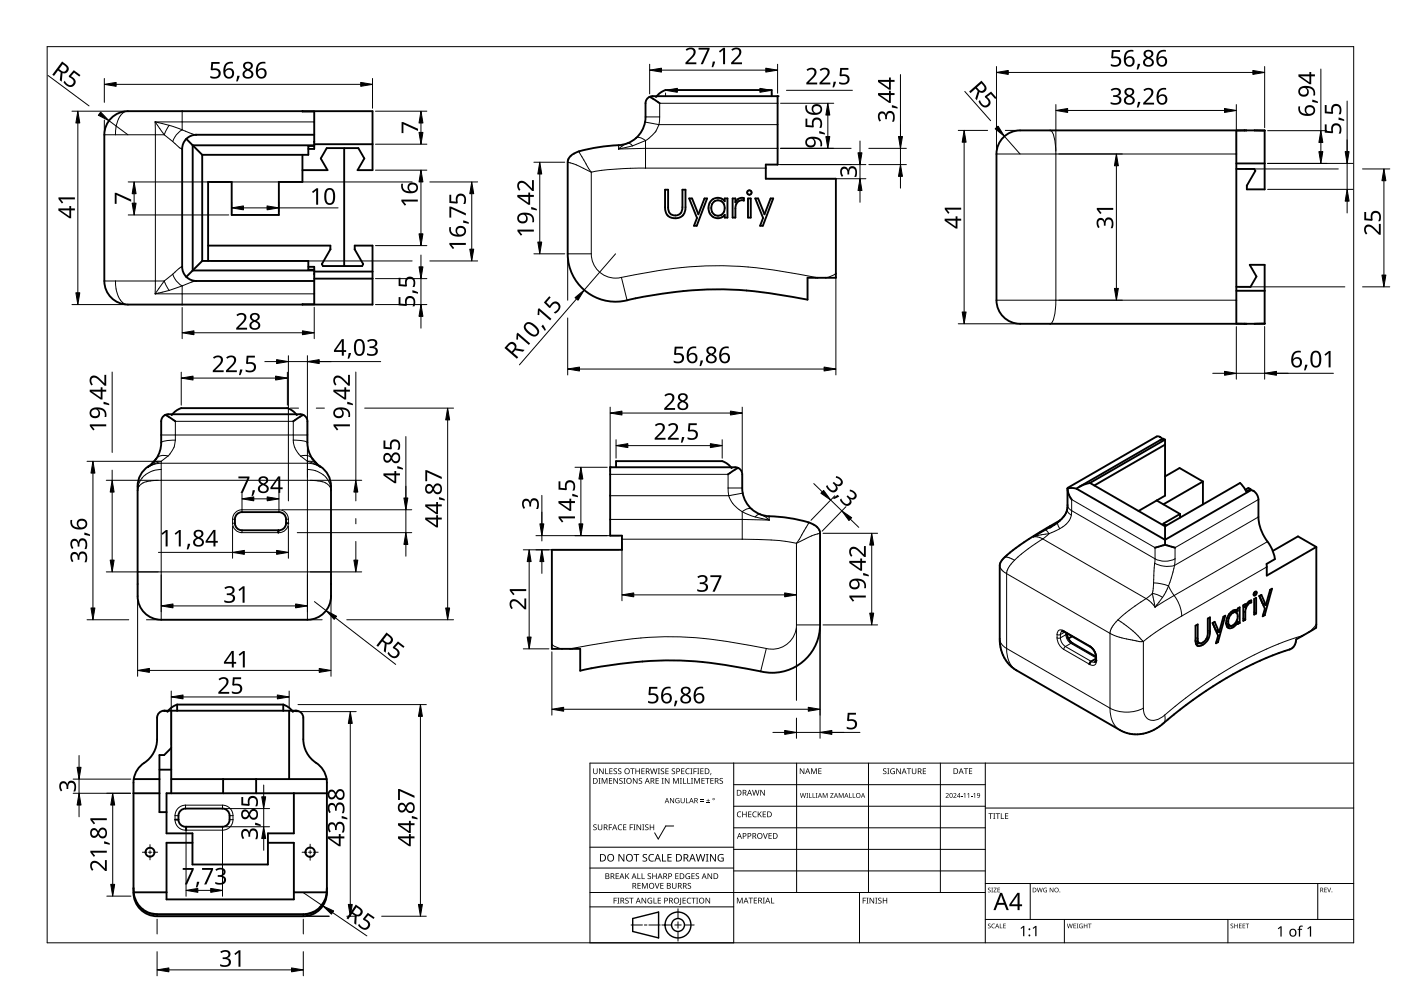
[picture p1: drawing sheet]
<svg xmlns="http://www.w3.org/2000/svg" width="297mm" height="210mm" viewBox="0 0 297 210" stroke-linecap="round" stroke-linejoin="round" font-family="sans-serif">
<g fill="none" stroke="#000" stroke-width=".4">
<path d="M39.5 29.5l-.7 1.1-.2 1v25l.2 .9 .7 1.2M39.5 29.5l3.4 3.3M41.5 28.6h25.1M41.6 28.6l-.9 .1-1.2 .8M42.9 32.8v22.5M64.1 36.1h5.3l-1.4-2.5 1.3-2.2h6.7l1.2 2.2-1.4 2.5h3.2v-12.5h-51.9a5 5 0 0 0-5 5v31a5 5 0 0 0 5 5h51.9v-12.5h-3.8v.8M64.1 32.8v5.8h-5v7h-10v-7h-5v16.7M64.1 23.6h2.5v8h-1.2M66.6 30.6h12.4M66.6 30.8h-25.7v26.5h25.7M66.6 31h-1.2v1.8h-22.5M73 31.4v25"/>
<path d="M121 33.1l.2-.2a8.8 8.8 0 0 1 4.3-1.5l3.8-.5a8.8 8.8 0 0 0 4.5-.9 6 6 0 0 0 3.1-5.2v-2.9a1.5 1.5 0 0 1 1.5-1.5h26.5v14.5h-2.5v3h14.8v21h-6v4.6a84.5 84.5 0 0 0-25.2-1.9 108.3 108.3 0 0 0-14.3 2.3 10.1 10.1 0 0 1-11.3-10.1v-19.4l.1-.7zM137.7 20.5l2.2 1.4M139.9 21.9h.1M163.6 20.4v-1.3h-22.5l-.9 .4-1.1 1.1M262.1 35.8h3.8l.3 .4-1.9 3.2M262.1 34.6h6M263.9 27.6l-1.8 .1v40.9h1.8M264.3 39.4h.1M264.4 39.4v.7h3.7v-12.5h-51.8a5 5 0 0 0-5 5v31.1a5 5 0 0 0 5 5h51.8v-12.6h-3.1l1.4 2.5-1.3 2.2h-3M266 27.6l2.1 .1M39.5 58.7l1.2 .7 .9 .2M41.5 59.6h25.1"/>
<path d="M42.9 55.3h22.5v1.9h1.2M42.9 55.3l-3.4 3.4M44.1 52.1h25.9l.1 .8-1.9 3.1 .3 .4h8.3l.2-.4-1.8-3.1M65.4 56.6h1.2v7.9l-2.5 .1M66.6 57.6h12.4M66.6 59.1h12.4M75.2 52.9h.1M141 40.2h.7v3.7a1.53 1.53 0 0 0 1.5 1.8 1.53 1.53 0 0 0 1.5-1.8v-3.7h.6v3.7a2.17 2.17 0 0 1-2.1 2.4 2.17 2.17 0 0 1-2.2-2.4zM146.1 42.1h.6l1.4 3.3 1.3-3.3h.5l-2.2 5.8h-.6l.7-1.7zM150.8 42.5a1.86 1.86 0 0 1 2.8 .2v-.6h.6v4h-.6v-.6a1.99 1.99 0 0 1-2.5 .4 1.99 1.99 0 0 1-.8-2.4zM151.3 42.8a1.53 1.53 0 0 1 2 .2 1.53 1.53 0 0 1 .2 1.9 1.44 1.44 0 0 1-1.9 .7 1.44 1.44 0 0 1-.8-1.8zM155.3 42.1h.6v.8a1.51 1.51 0 0 1 1.8-.9v.5a1.43 1.43 0 0 0-1.8 1.7v1.9h-.6z"/>
<path d="M158.6 42.1h.6v4h-.6zM160.1 42.1h.6l1.4 3.3 1.3-3.3h.5l-2.2 5.8h-.5l.6-1.7zM262.1 61.7h6M263.9 68.6l.4 .1M263.9 68.6v.1M268.1 68.6l-2.1 .1M33.1 97.2l-.9 1.2M33.1 97.2l-.9 1.1a5.7 5.7 0 0 0-3 4.8v23.3a5 5 0 0 0 5 5h31a5 5 0 0 0 5-5v-23.3a5.5 5.5 0 0 0-3-4.8l-1-1.1M35.1 88l2.1 1.3M35.1 88l.6-.2h28l.6 .2M35.1 88l-.6 .4-.3 .6-.1 5.5-.4 1.7-.6 1M36.4 88l1.1-1 .9-.5h22.5l.9 .5 1.1 1"/>
<path d="M37.2 89.3h.1M62.2 89.3h.1M64.3 88l-2.1 1.3M64.3 88l.5 .4 .3 .6 .1 5.5 .4 1.7 .6 1M66.2 97.2l1 1.2M129.4 99.1h26.5a1.5 1.5 0 0 1 1.5 1.5v2.9a6.1 6.1 0 0 0 6.6 6 22.4 22.4 0 0 1 8.8 1.9 2.07 2.07 0 0 1 1.1 1.7v19.4a10.3 10.3 0 0 1-13.7 9.6 81.6 81.6 0 0 0-37.2 .1v-4.6h-6v-21h14.9v-3h-2.5zM130.6 99.1v-1.3h22.5l.9 .4 1.1 1.1M156.5 99.2l-2.1 1.4M246.4 93.1a1.17 1.17 0 0 0-1.2-.5l-18.9 11M246.9 93.2l-.3-.2-.5 .3M247 93.2l-1.1 .2-17 9.8M247 93.2v11.9l-5.6 3.2"/>
<path d="M247 94.3l-15 8.6M247 93.2l-15.9 9.2M59 112.4v.5M60.6 110.9v.1a1.5 1.5 0 0 1-1.6 1.4M60.6 110.9a1.73 1.73 0 0 0-1.5-2.3h-7.8a1.73 1.73 0 0 0-1.5 2.3 1.5 1.5 0 0 0 1.5 1.5h7.7M60.6 110.9h.5M154.4 100.6h.1M222.6 111.8l-.1 .1M224.7 110.3l-7.3 4.5-2.7 1.9-1.7 1.5M224.8 110.3l-2.2 1.5M226.2 108a4.2 4.2 0 0 1-1.4 2.3M226.3 103.6l.3 1.2 .6 1.1"/>
<path d="M226.3 103.6v4.4M226.3 103.6l.9-.1 1 .1M227.2 105.9h.1M228.2 103.6l18.8 10.9 18.2-10.6M231.1 102.4l-1.6 .5-1.3 .7M231.1 102.4l15.9 9.2M244.9 116.1h.1M245.2 106.1l5 2.9M247 101l3.1-1.8 4.9 2.9M247 115.5l-2.1 .6M247 115.5l2.1 .6M247 111.6v3.9"/>
<path d="M249.1 116.1h.1M250.2 109l-3.5 2 .6 .4M250.2 109v.8M255 102.1l-8.3 4.8M255 102.1v4.9M265.1 103.7l.1 .2M265.1 103.7l-.9 .5-1.3-1.8-15.9 9.2M265.1 103.7l-.4-.2-.7 .3M265.2 103.9l.6 .2M265.8 104.1h.1M265.8 104.1a2.35 2.35 0 0 1 1 1.8v3.7a11.3 11.3 0 0 0 2.5 6.1l.7 1.4 .3 1.4-1.8 1.1 .1 2.4 10.5-6M279.1 116l-.1 17.1-4.2 2.5a2.33 2.33 0 0 1-2.2 2.3l-3.1 1.2-3.4 1.5-6.8 3.6-6.7 4.5-6.4 5a7.8 7.8 0 0 1-8.8 1.1l-21.9-12.7a7.5 7.5 0 0 1-3.5-6.7v-15.5l.2-.8 .8-.9"/>
<path d="M279.1 116l-3.9-2.3-5.3 3.1M29.2 123.8h.1M70.2 123.8h.1M225.2 133.8l-.1 .1M225.2 133.8l.4 .2 5.6 3.2a2.63 2.63 0 0 1 1.1 2v.7M226.2 134.3l.3 1.1M226.5 135.4h.1M226.5 135.4l.8 .9 5 2.9M227.3 134.9l-.8 .5M232.3 139.9l-.1 .5M232.3 139.9l.2 .2M232.3 139.7l-1.1 .6-.2 .5"/>
<path d="M253.5 135.9l.7 .5M253.5 135.9v-3.2l.4-.3 .1 3.4 .2 .6M253.5 135.9l.1 .7M254.2 136.4l-.6 .2M254.2 136.4h.1M254.3 136.4a1.95 1.95 0 0 0 1.8-2.2v-3l.4-.3v3a2.92 2.92 0 0 1-2.4 3.1l-.5-.4M257.1 132.1l.7 1.5 .7 .4M257.9 136l.3 .2M258.1 133.8l-.1 .3M258.5 134l.9-3.2 .4-.3-1.6 5.7M258.5 134l-1-2.2-.4 .3 1.2 2.7-.5 1.6 .4-.2M260 132.2l.7 .5"/>
<path d="M260.7 132.6l-.6 .2M261.4 129.5a2.93 2.93 0 0 0-1.3 3.3M261.4 129.5l.7 .3M261.4 129.5h.1M262.1 129.8v.1M262.1 129.8a1.75 1.75 0 0 0-1.7 2.3l.3 .6M262.1 129.3v.6M262.1 129.9a1.68 1.68 0 0 1 .1 1.8M262.1 129.3h.1M262.1 129.3l-.7 .2M262.1 129.4l.3 .1M262.2 129.3l.2 .2"/>
<path d="M262.2 131.7l.2 .1M262.2 131.7l-.2 .3a1.17 1.17 0 0 1-1.3 .7M262.4 131.8a1.65 1.65 0 0 1-2.1 1.3l-.2-.3M262.4 131.8l.4 .3M262.4 131.8v.5l.4-.2M262.4 129.5v-.5l.4-.2v3.3M263.6 128.5l.4 .3M263.6 131.2l.4 .2M264 128.8v-.7l-.4 .2v3.3l.4-.2M264.9 127.5l.4-.2v.4M264.9 127.5l-.5 .5-.4 .8M264.9 127.5l.4 .2"/>
<path d="M265.3 127.7a2.04 2.04 0 0 0-1.3 2.1v1.6M265.9 129.8l.4 .3M265.9 127l.4-.2v3.3l-.4 .2zM266 125.6l.2-.2a.44 .44 0 0 1 .1 .6 .44 .44 0 0 1-.5 .2zM267 126.4l1.2 2.7-.5 1.6 .4-.3M267 126.4l.4-.3 1 2.2M267 126.4l.7 1.5 .7 .4M267.8 130.3l.3 .1M268 128.1l-.1 .3M268.4 128.3l.9-3.3 .4-.2-1.6 5.6M36.3 150.7v17.5M36.3 158.6l-1.5 1.5h-1v12.1h1.5"/>
<path d="M37.6 149.4h22.5M37.6 149.4v1.3M37.6 149.4l-1.3 .6-.8 .9-.6-.2M60.1 149.4l1.2 .6 .8 .9 .7-.2M60.1 149.4v1.3M61.3 150.7v14.5M231 140.8h.1M28.3 168.2h5.5M28.4 165.2a5.5 5.5 0 0 1 2.8-3.9 6 6 0 0 0 2.1-4.6v-4.5a1.5 1.5 0 0 1 1.5-1.5h28.1a1.5 1.5 0 0 1 1.4 1.5v4.5a6.2 6.2 0 0 0 3.2 5.4l1.2 1.4 .5 1.7M28.4 165.2h5.4M28.4 165.2l-.1 24 .2 .7M33.8 163.2h2.5"/>
<path d="M37.1 173.8h.7M37.8 173.8a1.73 1.73 0 0 1 1.5-2.4h7.9a1.73 1.73 0 0 1 1.5 2.4 1.5 1.5 0 0 1-1.5 1.5h-7.8M37.8 173.8a1.5 1.5 0 0 0 1.6 1.5M39.4 175.3l.1 .7M40.8 178.7h-5.5v12h27v-12h-5.5M47.3 165.2v3M54.3 165.2v3M62.3 168.2v8.5h-5.5v6.6h-16v-6.6h-5.5v-8.5h34M69.2 165.2l.1 24M69.2 165.2h-32.9M28.3 188.3l.1 .9h6.9M28.5 189.9v.1"/>
<path d="M69.3 189.2a5 5 0 0 1-5 4.6h-31a5 5 0 0 1-4.8-3.8M69.3 189.3a5 5 0 0 1-5 5h-31a5 5 0 0 1-5-5M69.3 188.3l-.1 .9h-6.9"/>
<circle cx="158.9" cy="40.8" r=".47"/>
<circle cx="31.8" cy="180.7" r=".95"/>
<circle cx="65.8" cy="180.7" r="1"/>
</g>
<g fill="none" stroke="#000" stroke-width=".21">
<path d="M22.1 28.6h12.7M27.1 23.6a2.77 2.77 0 0 0-2.3 2.4l-.3 1.3v1.3M32.9 25.8v.1M32.9 25.8h33.7M32.9 25.8v36.5M32.9 25.9l1.9 2.7M32.9 25.9l3 .7M34.8 28.6l1.8 1.4M35.9 26.6l2.7 .9M35.9 26.6l-1.1 2M36.6 30l1.5 1.3 .5 .3M38.6 27.5l2.9 1.1"/>
<path d="M38.6 27.5a4.5 4.5 0 0 0-2 2.5M38.6 23.6v3.9M120.4 34.4a16.3 16.3 0 0 1 5 2.1M122.7 32.1l2.7 4.4M125.4 36.5v17.3M131.1 31.6h.1M131.2 30.8l-.1 .8M134.1 30.9a1.15 1.15 0 0 0-1.9-.1l-1.1 .8M134.1 30.9l-2.9 .7M134.9 29.3a1.66 1.66 0 0 1 2 .5M136.8 25.9l2.9 .5M136.9 35.6a63.2 63.2 0 0 0-11.5 .9"/>
<path d="M136.9 29.8l-2.8 1.1M136.9 35.6h25.5M136.9 24.8h3M136.9 29.8v5.8M139.7 26.4a6.2 6.2 0 0 1-2.8 3.4M139.7 26.4h25.2M139.9 24.8l-.2 1.6M164.9 31.5h-28l-5.8 .1M164.9 21.9h-25v2.9M211.3 32.6h50.8M222.7 27.6a1.68 1.68 0 0 1 .8 1.5l.4 3.5v31.1l-.2 2.7a2.9 2.9 0 0 1-1 2.3M263.9 27.6h.1"/>
<path d="M22.1 59.6h12.7M24.5 59.6a5.1 5.1 0 0 0 2 4.9l.6 .1M34.8 59.6l1.1 2M34.8 59.6l-1.9 2.7M36.6 58.1a4.6 4.6 0 0 0 2 2.5M36.6 58.1l-1.8 1.5M38.6 56.6l-.6 .3-1.4 1.2M41.5 59.6l-2.9 1M120.4 53.8h5M125.4 53.8a5.1 5.1 0 0 0 6.4 5M131.8 58.8l1.2 4.9M173 58.8a91.8 91.8 0 0 0-26.2-2.3l-7 .9-8 1.4"/>
<path d="M173 58.8l.4 .1M173 58.8v.1M177.2 58l-.8 .5-1.3 .4M32.9 62.3h33.7M32.9 62.3h.1M35.9 61.6l-3 .7M38.6 60.6l-2.7 1M38.6 60.6v4M211.3 63.7h50.8M31.4 98.9v.1M31.5 99h-.1M34.2 97.8a3.6 3.6 0 0 0-2.7 1.2"/>
<path d="M34.2 99.5a4.7 4.7 0 0 0-5 4.5 2.81 2.81 0 0 1 3-2.1l33-.1a7.9 7.9 0 0 1 4.3 .9l.4 .4 .3 .9a4.7 4.7 0 0 0-5-4.5M34.2 97.8l-1.6 .6-1.2 .6M34.2 97.8v33.6M34.2 92.2h31M35.6 96.7a2.16 2.16 0 0 0-2.5 .5M35.6 96.7l-1.4 1.1M37.2 93.3l-1.5 .1a1.95 1.95 0 0 0-1.5 .5M37.2 93.3a4.7 4.7 0 0 1-1.6 3.4M37.2 93.3v-4h25v4M62.2 93.3a4.7 4.7 0 0 0 1.5 3.4M62.2 93.3l1.5 .1a1.95 1.95 0 0 1 1.5 .5M63.7 96.7a2.16 2.16 0 0 1 2.5 .5"/>
<path d="M63.7 96.7l1.5 1.1M65.2 97.8l1.2 .4 1.5 .8M65.2 97.8a3.6 3.6 0 0 1 2.7 1.2M65.2 97.8v33.6M67.9 99h.1M67.9 99l-1.3-.6-1.4-.2h-31l-1.4 .2-1.4 .6M67.9 98.9v.1M49.3 110.9a2 2 0 0 0 2 2M49.3 110.1v.8M49.3 110.9h.5M49.3 110.1h.5M51.3 108.1h7.8"/>
<path d="M51.3 108.1v.5M51.3 112.4v.5M51.3 108.1a2 2 0 0 0-2 2M59.1 108.1a2 2 0 0 1 2 2M59.1 108.1v.5M60.6 110.1h.5M61.1 110.1a2.18 2.18 0 0 1-2.1 2.8h-7.7M129.4 100.6h25v2.9M129.4 105.1h25.1M129.4 110.1h28l5.7 .2M131.9 114.3h25.5M154.4 103.5l.1 1.6"/>
<path d="M154.4 103.5h3M154.5 105.1a6 6 0 0 0 2.9 3.4M157.4 108.5l2.7 1.1M157.4 114.3a53.9 53.9 0 0 1 11.5 .9M157.4 108.5v5.8M157.5 104.6l-3 .5M159.4 107.9a1.66 1.66 0 0 0-2 .6M160.1 109.6l3 .7M160.1 109.6a1.09 1.09 0 0 1 1.8-.2l1.2 .9M163 109.5l.1 .8M163.1 110.3h.1M168.9 115.2v17.3"/>
<path d="M171.5 110.8l-2.6 4.4M173.9 113.1a16.3 16.3 0 0 0-5 2.1M212 119.9h.1M212 119.9l.3 .8 1.1 .9M213 118.2a2.69 2.69 0 0 1 2.1 .6M215.1 118.8a5.1 5.1 0 0 0-1.7 2.8M219.1 113.8l1 .1 1 .4M219.1 113.8h.1M221.1 114.3l-3.4 2.3-2.6 2.2M221.1 114.3l21.9 12.6M221.7 112.4l-2.6 1.4M221.7 112.4l.7 .8"/>
<path d="M222.4 113.2l-3.3 .6M222.4 113.2l-1.3 1.1M222.5 111.9l-.8 .5M223.2 111.4l-4.1 2.4M223.2 111.4l1.1-.7a1.62 1.62 0 0 0 .4 1.4M223.2 111.4l-.6 .2M223.6 111.3l-.4 .1M224.7 112.1l-2.3 1.1M226.3 108a1.36 1.36 0 0 0 .8 1.2M226.3 107.1a1.5 1.5 0 0 0 .9 1.2M227.1 109.2a4.2 4.2 0 0 1-2.4 2.9M227.2 108.3l-.1 .9"/>
<path d="M227.2 108.3v-2.4l17.7 10.2v2.4M227.2 108.3l17.7 10.2M244.8 119.4a5.7 5.7 0 0 0 4.2 .5M244.8 119.4l-.2 4.2M244.9 118.5a4.7 4.7 0 0 0 4.2 0M244.9 118.5l-.1 .9M249 119.9l-1.3 4.3M249.1 118.5l-.1 1.4M266.8 105.9l-17.7 10.2v2.4M266.8 109.6l-17.8 10.3M268.7 114.8l-19.8 11.5M29.2 121.3h41"/>
<path d="M117 136.7l1.3 .6 .9 .3M121.3 137.5a96 96 0 0 1 25.4-2.3l6.9 .7 8.9 1.6M121.3 137.5v.1M121.3 137.5l-.4 .1M162.5 137.5l-1.2 4.8M168.9 132.5h5M168.9 132.5a5.1 5.1 0 0 1-6.4 5M212 135.4a2.41 2.41 0 0 0 1.4 2.1M213.4 137.5a5.1 5.1 0 0 0 2.1 4.6M213.4 137.5l21.9 12.6M213.4 121.6v15.9M213.4 121.6l21.9 12.7"/>
<path d="M224.1 134.5v.7M224.1 135.2a3.1 3.1 0 0 0 1.4 2.5M224.1 135.2h.7M224.8 135.2a2.34 2.34 0 0 0 1.1 1.9M224.8 134.5h-.7M224.8 134.5v.7M225.1 133.9l-.3 .6M225.5 133.7l.1 .3M225.5 137.7l5.5 3.1a.88 .88 0 0 0 1 .2 .88 .88 0 0 0 .5-.9v-.7M225.5 133.7l5.6 3.2M225.5 133.7a.86 .86 0 0 0-1-.1 .86 .86 0 0 0-.4 .9M225.7 134l-.9 .5"/>
<path d="M225.9 137.1l5.5 3.1 .8 .2M225.9 137.1l-.4 .6M226 134.6a2.34 2.34 0 0 0 1 1.8M226 134.2v.4M226 134.6l-1.2 .6M226.2 134.3l-.2 .3M227 136.4l5.3 3.1M227 136.4l-1.1 .7M227.4 136.4h-.4M231.1 136.9a3.1 3.1 0 0 1 1.4 2.5M231.1 136.9l.1 .3M232.3 139.2l.2 .2"/>
<path d="M235.3 134.3l2.7 1 3.5 .7h.9M235.3 134.3v15.8M237 131.4a5.1 5.1 0 0 0-1.7 2.9M237 131.4l3.1 2.3 2.3 2.3M242.4 136v14.1M243 126.9l-3.6 2.5-2.4 2M243 126.9l1 .8 .9 1M244.3 125.8l1.1 .3 1.1 .6M244.3 125.8l.6 2.9M244.3 125.8l-1.3 1.1M244.6 123.6l1.6 .2 1.5 .4M244.6 123.6l-.3 2.2"/>
<path d="M244.9 128.7h.1M246.5 126.7l-1.6 2M247.7 124.2l1.2 2.1M247.7 124.2l-1.2 2.5M248.9 126.3l-4 2.4M248.9 126.3a7.9 7.9 0 0 1 1.6 4.3M250.5 130.6l-5 3.1-3.1 2.3M253.5 135.2l.4 .2M254.5 136.4l.5 .3M255.8 135.4l.3 .2M256.1 133.7l.4 .2M260 132.1l.5 .3"/>
<path d="M260 131.6l.4 .2M260.2 130.9l.3 .2M260.3 133l.4 .2M260.6 130.2l.3 .2M260.9 132.7l.5 .3M261.1 129.7l.3 .2M261.4 129.5l.5 .3M261.7 132.4l.3 .1M263.6 128.7l.6 .3M263.6 129.6l.4 .2M264.3 128.1l.2 .2M264.7 127.6l.3 .2"/>
<path d="M265.8 126l.3 .2M265.9 125.7l.4 .3M266.1 125.5l.3 .2M268.6 120.2l-18.1 10.4M276.1 134.8l-3.5 1.2-3.6 1.4-3.9 1.9-3.8 2-7.2 4.7-3.8 2.9-3.4 2.7M276.1 134.8v.1M276.4 134.7l-.3 .1M279.1 132.4l-1.5 1.6M235.3 150.1a7.8 7.8 0 0 0 7.1 0M235.3 150.1a5.1 5.1 0 0 0 2.1 4.7M242.4 150.1a2.2 2.2 0 0 0 1 2.3 2.2 2.2 0 0 0 2.5 0l1-.8M246.9 151.6l.1 .5a1.42 1.42 0 0 1-.3 1.3"/>
<path d="M37.1 172.9a2.46 2.46 0 0 0 2.4 3.1h7.7M37.1 172.9h.7M39.3 170.7a2.22 2.22 0 0 0-2.2 2.2M39.3 170.7h7.9M39.3 170.7v.7M47.2 170.7a2.22 2.22 0 0 1 2.2 2.2M47.2 170.7v.7M47.2 175.3v.7M48.7 173.8h.7M48.7 172.9h.7M49.4 173.8a2.22 2.22 0 0 1-2.2 2.2M49.4 172.9v.9"/>
<path d="M28.4 190a5 5 0 0 0 4.9 4M33.3 194h31M33.3 194v.3M64.3 194v.3M69.3 189.1a4.9 4.9 0 0 1-5 4.9"/>
</g>
<g fill="#000">
<circle cx="164.9" cy="20.4" r=".2"/>
<circle cx="129.4" cy="99.1" r=".2"/>
</g>
<path d="M10 9.9h277v190h-277z" fill="none" stroke="#000" stroke-width=".21"/>
<g fill="none" stroke="#000" stroke-width=".21">
<path d="M125.1 179.6h30.5M142.8 175.1h-1.6l-1.6 2.8-.8-1.3M155.6 161.8v38.1h-30.5v-38.1h161.9M155.6 166.4h53.3M155.6 170.9h53.3M155.6 175.5h53.3M168.9 161.8v27.4M184.1 161.8v27.4M199.4 161.8v27.4M208.9 161.8v38.1M208.9 171.3h78.1M125.1 192.3h30.5"/>
<path d="M125.1 189.2h83.8M125.1 184h30.5M133.8 196.1h2.4M136.6 196.1h.6M137.6 196.1h2.4M140.3 196.1h2.1M143.1 196.1h1.3M143.7 192.7v2M143.7 195.4v1.4M143.7 197.5v2M145.1 196.1h2.1M155.6 180.1h53.3"/>
<path d="M155.6 184.7h53.3M182.2 189.2v10.7M208.9 194.9h78.1M208.9 187.3h78.1M218.4 187.3v7.6M225.7 194.9v5M260.3 194.9v5M279.4 187.3v7.6"/>
</g>
<g fill="#000">
<path d="M125.8 174.9l.5-.1h.2l-.1 .2a.25 .25 0 0 0-.3-.1 .25 .25 0 0 0 0 .4 .4 .4 0 0 1 .4 .3 .4 .4 0 0 1-.2 .5 .4 .4 0 0 1-.5-.3v.1a.27 .27 0 0 0 .5 0 .27 .27 0 0 0-.1-.4l-.4-.2zM125.8 162.9h.1v.8a.32 .32 0 0 0 .3 .3 .32 .32 0 0 0 .3-.3v-.8h.2v.8a.47 .47 0 0 1-.5 .4 .47 .47 0 0 1-.4-.4zM126.9 165h.4l-.1 .1v1l.1 .1h-.4l.1-.1v-1zM126.8 174.8h.1v.8a.32 .32 0 0 0 .3 .3 .32 .32 0 0 0 .3-.3v-.8h.2v.8a.47 .47 0 0 1-.5 .4 .47 .47 0 0 1-.4-.4zM127 162.9h.2l.6 1v-1h.2v1.2h-.2l-.7-1 .1 1h-.2zM127.6 165h.2l.4 1 .4-1h.2v1.2h-.2v-1.1l-.4 1.1h-.1l-.4-1.1v1.1h-.1zM128.3 162.9h.2v1.1h.5v.1h-.7zM129.1 174.8h.7v.1h-.6v.5h.5v.1h-.5v.5h-.1zM129.1 165h.7v.1h-.5v.4h.5v.1h-.5v.4h.5v.2h-.7zM129.2 162.9h.7v.1h-.5v.4h.4v.2h-.4v.4h.5v.1h-.7zM130.1 163l.5-.1 .2 .1v.1a.25 .25 0 0 0-.4-.1 .25 .25 0 0 0 0 .4 .4 .4 0 0 1 .4 .3 .4 .4 0 0 1-.2 .5 .4 .4 0 0 1-.5-.3v.1a.27 .27 0 0 0 .5 0 .27 .27 0 0 0-.1-.4l-.4-.2zM130.1 165h.1l.7 1v-1h.1v1.2h-.2l-.6-1v1h-.1z"/>
<path d="M131.1 175l.5-.2 .3 .1-.1 .1a.49 .49 0 0 0-.7 .4 .49 .49 0 0 0 .8 .4 .57 .57 0 0 1-.8 0 .57 .57 0 0 1 0-.8zM131.1 163l.4-.1 .2 .1v.1a.25 .25 0 0 0-.4-.1 .25 .25 0 0 0 0 .4 .4 .4 0 0 1 .5 .3 .4 .4 0 0 1-.3 .5 .4 .4 0 0 1-.5-.3l.1 .1a.27 .27 0 0 0 .4 0 .27 .27 0 0 0-.1-.4l-.3-.2zM131.3 165.1l.5-.2 .2 .1v.1a.25 .25 0 0 0-.4-.1 .25 .25 0 0 0 0 .4 .4 .4 0 0 1 .4 .3 .4 .4 0 0 1-.2 .5 .4 .4 0 0 1-.5-.2h.1a.27 .27 0 0 0 .4 .1 .27 .27 0 0 0-.1-.4l-.4-.3zM132.2 165h.4l-.1 .1v1l.1 .1h-.4l.1-.1v-1zM132.1 174.8h.7v.1h-.5v.4h.5v.1h-.5v.5h.5v.1h-.7zM133.5 174.8h.7v.1h-.5v.5h.5v.1h-.5v.5h-.2zM133.6 162.9h.9v.1h-.3v1.1h-.2v-1.1h-.4zM134.3 174.8h.4l-.1 .1v1l.1 .1h-.4l.1-.1v-1zM134.2 165h.2l.6 1v-1h.2v1.2h-.2l-.7-1v1h-.1zM134.7 162.9h.2v.5h.6v-.5h.2v1.2h-.2v-.5h-.6v.5h-.2zM135 174.8h.1l.7 1v-1h.1v1.2h-.2l-.6-1v1h-.1zM135.5 165.1l.4-.2 .2 .1v.1a.25 .25 0 0 0-.4-.1 .25 .25 0 0 0 0 .4 .4 .4 0 0 1 .5 .3 .4 .4 0 0 1-.3 .5 .4 .4 0 0 1-.5-.2h.1a.27 .27 0 0 0 .4 .1 .27 .27 0 0 0-.1-.4l-.3-.3z"/>
<path d="M136.2 174.8h.4l-.1 .1v1l.1 .1h-.4l.1-.1v-1zM136 162.9h.7v.1h-.6v.4h.5v.2h-.5v.4h.6v.1h-.7zM136.8 174.9l.4-.1h.3l-.1 .2a.25 .25 0 0 0-.3-.1 .25 .25 0 0 0 0 .4 .4 .4 0 0 1 .4 .3 .4 .4 0 0 1-.3 .5 .4 .4 0 0 1-.4-.3v.1a.27 .27 0 0 0 .5 0 .27 .27 0 0 0-.1-.4l-.4-.2zM137.8 174.8h.1v.5h.6v-.5h.2v1.2h-.2v-.6h-.6v.6h-.1zM137.8 162.9h.2l.3 1 .2-1h.2l.3 1 .2-1h.2l-.3 1.2h-.2l-.3-1-.3 1h-.1zM139 165h.7v.1h-.5v.4h.4v.1h-.4v.4h.5v.2h-.7zM139.5 162.9h.4l-.1 .1v1l.1 .1h-.4l.1-.1v-1zM140.3 165h.4l-.1 .1v1l.1 .1h-.4l.1-.1v-1zM140.1 163l.5-.1 .2 .1v.1a.25 .25 0 0 0-.4-.1 .25 .25 0 0 0 0 .4 .4 .4 0 0 1 .4 .3 .4 .4 0 0 1-.2 .5 .4 .4 0 0 1-.5-.3l.1 .1a.27 .27 0 0 0 .4 0 .27 .27 0 0 0-.1-.4l-.4-.2zM141.1 162.9h.7v.1h-.6v.4h.5v.2h-.5v.4h.6v.1h-.7zM141 165h.1l.7 1v-1h.1v1.2h-.2l-.6-1v1h-.1zM142.1 169.2h.1l.6 .9v-.9h.1v1.1h-.1l-.6-.9v.9h-.1z"/>
<path d="M142.5 163l.4-.1 .2 .1v.1a.25 .25 0 0 0-.4-.1 .25 .25 0 0 0 0 .4 .4 .4 0 0 1 .4 .3 .4 .4 0 0 1-.2 .5 .4 .4 0 0 1-.5-.3l.1 .1a.27 .27 0 0 0 .4 0 .27 .27 0 0 0-.1-.4l-.4-.2zM142.7 165h.2l.4 1 .4-1h.2v1.2h-.1v-1.1l-.4 1.1h-.2l-.4-1.1v1.1h-.1zM143.3 169.3l.5-.1 .3 .1-.1 .1a.45 .45 0 0 0-.7 .3 .45 .45 0 0 0 .6 .5v-.4h-.2v-.1h.4v.6a.6 .6 0 0 1-.8-.2 .6 .6 0 0 1 0-.8zM144.1 165h.5l-.2 .1v1l.2 .1h-.5l.2-.1v-1zM144.8 165h.2v1h.5v.2h-.7zM144.4 162.9h.7v.1h-.5v.4h.5v.2h-.5v.4h.5v.1h-.7zM144.3 169.2h.2v.7a.28 .28 0 0 0 .2 .3 .28 .28 0 0 0 .3-.3v-.7h.2v.7a.42 .42 0 0 1-.5 .4 .42 .42 0 0 1-.4-.4zM145.4 169.2h.2v1h.5v.1h-.7zM145.7 165h.2v1h.5v.2h-.7zM145.5 163.1l.4-.2 .3 .1v.1a.49 .49 0 0 0-.7 .4 .49 .49 0 0 0 .7 .5 .57 .57 0 0 1-.8-.1 .57 .57 0 0 1 0-.8zM146.4 162.9h.4l-.1 .1v1l.1 .1h-.4l.1-.1v-1zM146.5 165h.4l-.1 .1v1l.1 .1h-.4l.1-.1v-1z"/>
<path d="M147 162.9h.7v.1h-.5v.5h.5v.1h-.5v.5h-.2zM147.2 165h.2l.4 1 .4-1h.2v1.2h-.2l.1-1.1-.5 1.1h-.1l-.4-1.1v1.1h-.1zM147.8 162.9h.5l-.2 .1v1l.2 .1h-.5l.2-.1v-1zM148.5 169.9h.7v.1h-.7zM148.5 169.5h.7v.2h-.7zM148.5 162.9h.7v.1h-.6v.4h.5v.2h-.5v.4h.6v.1h-.7zM148.7 165h.7v.1h-.5v.4h.5v.1h-.5v.4h.5v.2h-.7zM149.8 170.2h.7v.1h-.7zM149.5 165h.9v.1h-.3v1.1h-.2v-1.1h-.4zM150.1 169.4l.1 .3h.3l-.3 .1v.3l-.1-.3h-.3l.3-.1zM150.7 163.9h.1l-.2 .4zM150.6 165h.7v.1h-.5v.4h.5v.1h-.5v.4h.5v.2h-.7z"/>
<path d="M152.6 165.1l.4-.2 .3 .1-.1 .1a.25 .25 0 0 0-.4-.1 .25 .25 0 0 0 0 .4 .4 .4 0 0 1 .5 .3 .4 .4 0 0 1-.3 .5 .4 .4 0 0 1-.5-.2h.1a.27 .27 0 0 0 .5 .1 .27 .27 0 0 0-.1-.4l-.4-.3zM156.4 172.2l.4-.2 .4 .1-.1 .1a.49 .49 0 0 0-.7 .5 .49 .49 0 0 0 .7 .4 .57 .57 0 0 1-.8 0 .57 .57 0 0 1 0-.8zM157.4 172.1h.1v.5h.7v-.5h.1v1.2h-.1v-.6h-.7v.6h-.1zM158.6 172.1h.7v.1h-.5v.4h.5v.1h-.5v.4h.5v.2h-.7zM159.7 172.2l.4-.2 .3 .1v.1a.49 .49 0 0 0-.7 .5 .49 .49 0 0 0 .7 .4 .57 .57 0 0 1-.8 0 .57 .57 0 0 1 0-.8zM159.5 167.5h.1l.3 1 .3-1h.1l.3 1 .3-1h.1l-.3 1.2h-.2l-.3-1.1-.3 1.1h-.1zM160.7 172.1h.1v.6l.5-.6h.2l-.5 .5 .5 .7h-.1l-.5-.6-.1 .6h-.1zM161.8 176.6h.1l.4 1.1 .3-1.1h.2l-.5 1.2h-.1zM161.2 167.5h.2l.6 1v-1h.2v1.2h-.2l-.7-1v1h-.1zM161.7 172.1h.7v.1h-.5v.4h.5v.1h-.5v.4h.5v.2h-.7zM162.9 176.6h.7v.2h-.5v.3h.5v.2h-.5v.4h.5v.1h-.7zM169.6 162.9h.2l.6 1v-1h.1v1.2h-.1l-.7-1v1h-.1z"/>
<path d="M169.6 168.1h.1l.3 .9 .2-.9h.1l.3 .9 .2-.9h.1l-.3 1.1h-.1l-.3-.9-.2 .9h-.1zM171 168.1h.3l-.1 .1 .1 1h-.3l.1-.1zM171.5 168.1h.2v1h.4v.1h-.6zM172.3 168.1h.1v1h.5v.1h-.6zM172 162.9h.2l.4 1 .3-1h.3v1.2h-.2v-1l-.4 1h-.1l-.4-1.1v1.1h-.1zM173 168.1h.3l-.1 .1v.9l.1 .1h-.3l.1-.1zM173.5 162.9h.7v.1h-.5v.4h.4v.1h-.4v.5h.5v.1h-.7zM174.4 168.1h.2l.3 .9 .4-.9h.2v1.1h-.2v-.9l-.4 .9-.3-.9v.9h-.2zM176 168.1h.7l-.5 1h.5v.1h-.7l.6-.9h-.6zM177.8 168.1h.2l.3 .9 .4-.9h.2v1.1h-.2v-.9l-.4 .9-.4-.9 .1 .9h-.2zM180 168.1h.2v1h.4v.1h-.6zM180.8 168.1h.1v1h.5v.1h-.6z"/>
<path d="M187.3 163l.4-.1 .2 .1v.1a.25 .25 0 0 0-.4-.1 .25 .25 0 0 0 0 .4 .4 .4 0 0 1 .5 .3 .4 .4 0 0 1-.3 .5 .4 .4 0 0 1-.5-.3l.1 .1a.27 .27 0 0 0 .4 0 .27 .27 0 0 0-.1-.4l-.3-.2zM188.1 162.9h.5l-.2 .1v1l.2 .1h-.5l.2-.1v-1zM188.9 163.1l.5-.2 .3 .1v.1a.5 .5 0 0 0-.8 .4 .5 .5 0 0 0 .7 .5v-.4h-.3v-.1h.4v.6a.66 .66 0 0 1-.8-.1 .66 .66 0 0 1 0-.9zM190 162.9h.2l.7 1-.1-1h.2v1.2h-.2l-.6-1v1h-.2zM192.3 162.9h.9v.1h-.4v1.1h-.2v-1.1h-.3zM193.3 162.9h.2v.8a.32 .32 0 0 0 .3 .3 .32 .32 0 0 0 .3-.3v-.8h.2v.8a.47 .47 0 0 1-.5 .4 .47 .47 0 0 1-.5-.4zM195.7 162.9h.6v.1h-.5v.4h.5v.2h-.5v.4h.5v.1h-.6zM200.5 168.3a.37 .37 0 0 1 .6 0 .37 .37 0 0 1-.2 .5l-.3 .3h.6v.1h-.7l.3-.4a.27 .27 0 0 0 .2-.4 .27 .27 0 0 0-.4-.1zM202.1 168.3a.37 .37 0 0 1 .6 0 .37 .37 0 0 1-.2 .5l-.2 .3h.5v.1h-.7l.3-.4a.27 .27 0 0 0 .3-.4 .27 .27 0 0 0-.5-.1zM203.7 168.7h.4v.1h-.4zM204.3 168.4l.4-.3v1.1h-.2v-.9zM204.3 162.9h1v.1h-.4v1.1h-.2v-1.1h-.4z"/>
<path d="M205.1 168.4l.4-.3v1.1h-.2l.1-.9zM205.8 168.7h.4v.1h-.4zM205.4 162.9h.7v.1h-.5v.4h.5v.1h-.5v.5h.5v.1h-.7zM206.4 168.4l.3-.3v1.1h-.1v-.9zM209.6 172.4h.9v.2h-.4v1h-.1v-1h-.4zM210.6 172.4h.4l-.1 .1v1l.1 .1h-.4l.1-.1v-1zM211.1 172.4h.9v.2h-.4v1h-.1v-1h-.4zM212.2 172.4h.2v1.1h.5v.1h-.7zM213.1 172.4h.7v.2h-.6v.3h.5v.2h-.5v.4h.6v.1h-.7zM130.1 190.3h.7v.2h-.5v.4h.4v.1h-.4v.6h-.2zM130.5 185.2h.7v.1h-.5v.4h.5v.1h-.5v.4h.5v.2h-.7zM130.9 190.3h.4l-.1 .2v.9l.1 .2h-.4l.1-.2v-.9z"/>
<path d="M131.1 181.1h.3l.8 1.3v-1.3h.2v1.6h-.3l-.8-1.4v1.4h-.2zM132.6 190.5l.4-.2 .3 .1-.1 .1a.25 .25 0 0 0-.4-.1 .25 .25 0 0 0 0 .4 .4 .4 0 0 1 .5 .3 .4 .4 0 0 1-.3 .5 .4 .4 0 0 1-.5-.2h.1a.27 .27 0 0 0 .5 .1 .27 .27 0 0 0-.1-.5l-.4-.2zM132.6 185.2h.1v.6l.6-.6h.1l-.5 .5 .5 .7h-.1l-.5-.6-.1 .6h-.1zM133.4 190.3h.9v.2h-.4v1.1h-.1v-1.1h-.4zM134.3 181.1h1.2v.2h-.5v1.4h-.2v-1.4h-.5zM135.1 185.2h.2v1h.5v.2h-.7zM135.2 187.2h.6v.1h-.5v.4h.5v.2h-.5v.4h.5v.1h-.6zM136 185.2h.2v1h.5v.2h-.7zM136.1 187.2h.2l.4 1 .4-1h.2v1.2h-.1v-1l-.4 1h-.2l-.4-1 .1 1h-.2zM136 190.3h.2l.7 1.1-.1-1.1h.2v1.3h-.2l-.6-1v1h-.2zM136.3 181.2l.3-.1h.6l-.2 .2a.33 .33 0 0 0-.5 .1 .33 .33 0 0 0 .4 .4 .49 .49 0 0 1 .3 .7 .49 .49 0 0 1-.8 .2l-.2-.1v-.2l.3 .1a.35 .35 0 0 0 .5-.2 .35 .35 0 0 0-.4-.4l-.3-.3zM137.4 190.5l.6-.2 .3 .1-.1 .1a.5 .5 0 0 0-.8 .4 .5 .5 0 0 0 .7 .5v-.3h-.3v-.2h.5v.6a.66 .66 0 0 1-.9-.1 .66 .66 0 0 1 0-.9z"/>
<path d="M137.4 185.3l.4-.2 .2 .1v.1a.25 .25 0 0 0-.4-.1 .25 .25 0 0 0 0 .4 .4 .4 0 0 1 .4 .3 .4 .4 0 0 1-.2 .5 .4 .4 0 0 1-.5-.2h.1a.27 .27 0 0 0 .4 .1 .27 .27 0 0 0-.1-.4l-.4-.3zM137.7 181.3l.5-.2h.5l-.1 .2a.63 .63 0 0 0-.9 .6 .63 .63 0 0 0 .9 .5v.2a.83 .83 0 0 1-1-.3 .83 .83 0 0 1 .1-1zM138.6 190.3h.1v1.1h.5v.2h-.6zM138.8 187.2h.2l.3 1.1 .4-1.1h.1l-.4 1.2h-.2zM138.3 185.2h.2v.5h.6v-.5h.1v1.2h-.1v-.6h-.6v.6h-.2zM139.5 190.3h.6v.2h-.5v.4h.5v.1h-.5v.4h.5v.2h-.6zM140.4 181.1h.2v1.4h.6v.2h-.8zM140 187.2h.7v.1h-.5v.4h.4v.2h-.4v.4h.5v.1h-.7zM141.5 181.1h.9v.2h-.7v.4h.7v.2h-.7v.6h.7v.2h-.9zM142.5 187.2h.1v.8a.32 .32 0 0 0 .4 .3 .32 .32 0 0 0 .3-.3v-.8h.1v.8a.47 .47 0 0 1-.5 .4 .47 .47 0 0 1-.4-.4zM143.2 185.2h.7v.1h-.6v.4h.5v.1h-.5v.4h.6v.2h-.7zM144.2 190.3h.2v1.3l-.1 .2-.3 .1v-.2l.2-.1z"/>
<path d="M144.7 190.3h.7v.2h-.5v.4h.5v.1h-.5v.4h.5v.2h-.7zM145.5 185.3l.4-.2 .4 .1-.1 .1a.5 .5 0 0 0-.7 .4 .5 .5 0 0 0 .7 .5v-.3h-.3v-.2h.4v.6a.66 .66 0 0 1-.9-.1 .66 .66 0 0 1 .1-.9zM145.8 190.5l.4-.2 .3 .1v.1a.49 .49 0 0 0-.7 .5 .49 .49 0 0 0 .7 .4 .57 .57 0 0 1-.8 0 .57 .57 0 0 1 0-.8zM145.9 187.3l.4-.1 .2 .1v.1a.25 .25 0 0 0-.4-.1 .25 .25 0 0 0 0 .4 .4 .4 0 0 1 .4 .3 .4 .4 0 0 1-.2 .5 .4 .4 0 0 1-.5-.3l.1 .1a.27 .27 0 0 0 .4 0 .27 .27 0 0 0-.1-.4l-.4-.2zM146.6 190.3h.9v.2h-.4v1.1h-.1v-1.1h-.4zM146.6 185.2h.7v.1h-.5v.4h.5v.1h-.5v.4h.5v.2h-.7zM147.6 190.3h.4l-.1 .2v.9l.1 .2h-.4l.1-.2v-.9zM147.5 185.3l.5-.2 .2 .1v.1a.25 .25 0 0 0-.4-.1 .25 .25 0 0 0 0 .4 .4 .4 0 0 1 .4 .3 .4 .4 0 0 1-.2 .5 .4 .4 0 0 1-.5-.2h.1a.27 .27 0 0 0 .4 .1 .27 .27 0 0 0-.1-.4l-.4-.3zM147.5 181.1h.2l.4 1.3 .3-1.3h.2l.4 1.3 .3-1.3h.2l-.4 1.6h-.2l-.4-1.4-.3 1.4h-.2zM149.7 181.1h.5l-.2 .1v1.3l.2 .2h-.5l.1-.2v-1.3zM149.6 190.3h.2l.6 1.1v-1.1h.2v1.3h-.2l-.7-1v1h-.1zM150 185.2h.2l.6 1v-1h.2v1.2h-.2l-.7-1 .1 1h-.2z"/>
<path d="M150.5 181.1h.3l.8 1.3v-1.3h.2v1.6h-.3l-.8-1.4v1.4h-.2zM152.3 181.3l.8-.2h.3l-.1 .2a.65 .65 0 0 0-1 .5 .65 .65 0 0 0 .9 .7v-.5h-.3v-.2h.5v.8a.86 .86 0 0 1-1.1-.2 .86 .86 0 0 1 0-1.1zM156.2 190.3h.3l.3 1 .4-1h.3v1.2h-.2v-1l-.4 1h-.1l-.4-1v1h-.2zM158.7 190.3h.9v.2h-.3v1h-.2v-1h-.4zM159.8 190.3h.7v.2h-.5v.3h.5v.2h-.5v.4h.5v.1h-.7zM161.7 190.3h.5l-.2 .2v.9l.2 .1h-.5l.2-.1v-.9zM163.5 190.3h.1v1.1h.6v.1h-.7zM182.9 190.3h.7v.2h-.5v.4h.5v.1h-.5v.6h-.2zM183.7 190.3h.4l-.1 .2v.9l.1 .2h-.4l.1-.2v-.9zM184.4 190.3h.1l.7 1v-1h.1v1.3h-.1l-.7-1v1h-.1zM185.6 190.3h.4l-.1 .2v.9l.1 .2h-.4l.1-.2v-.9zM186.2 190.5l.5-.2 .2 .1v.1a.25 .25 0 0 0-.4-.1 .25 .25 0 0 0 0 .4 .4 .4 0 0 1 .4 .3 .4 .4 0 0 1-.2 .5 .4 .4 0 0 1-.5-.2 .27 .27 0 0 0 .5 .1 .27 .27 0 0 0-.1-.5l-.4-.2z"/>
<path d="M187.2 190.3h.1v.6h.6v-.6h.2v1.3h-.2v-.6h-.6v.6h-.1zM209.5 188.3l.3-.1 .2 .2a.24 .24 0 0 0-.3-.1 .24 .24 0 0 0-.1 .3 .24 .24 0 0 0 .3 .1 .31 .31 0 0 1 0 .5 .31 .31 0 0 1-.5-.2 .23 .23 0 0 0 .4 .2 .23 .23 0 0 0 0-.4l-.3-.2zM209.5 195.9l.3-.1 .2 .2a.24 .24 0 0 0-.3-.1 .24 .24 0 0 0-.1 .3 .24 .24 0 0 0 .3 .1 .31 .31 0 0 1 0 .5 .31 .31 0 0 1-.5-.1 .23 .23 0 0 0 .4 .1 .23 .23 0 0 0 0-.4l-.3-.2zM210.2 188.2h.3l-.1 .1 .1 .9h-.3l.1-.1zM210.3 196l.4-.2 .2 .1v.1a.39 .39 0 0 0-.6 .3 .39 .39 0 0 0 .6 .4 .46 .46 0 0 1-.7-.1 .46 .46 0 0 1 .1-.6zM210.7 188.2h.6l-.5 .9h.5v.1h-.7l.5-.9h-.4zM212 195.8h.1v.9l.4 .1h-.5zM211.5 188.2h.5l-.4 .1v.3h.4l-.4 .1v.4l.4 .1h-.5zM212.7 195.8h.5l-.4 .1v.3h.4l-.4 .2v.3l.4 .1h-.5zM216.4 196.8l.6-.5h.2v2.2h-.3v-1.9l-.4 .4zM218.9 196.8l.6-.5h.3v2.2h-.3v-1.9l-.4 .4zM219.8 188.2h.2l.2 .8 .2-.8h.1l.2 .8 .2-.8h.2l-.3 1h-.1l-.2-.8-.3 .8h-.1z"/>
<path d="M221.3 188.3h.7h-.1a.4 .4 0 0 0-.6 .4 .4 .4 0 0 0 .6 .4v-.3l-.3-.1h.4v.5a.53 .53 0 0 1-.7-.2 .53 .53 0 0 1 0-.7zM222.6 188.2h.1l.5 .8v-.8h.1v1h-.1l-.5-.8v.8h-.1zM226.2 195.8h.1l.2 .9 .3-.9h.1l.2 .9 .2-.9h.1l-.2 1h-.1l-.3-.8-.2 .8h-.1zM227.6 195.8h.5l-.4 .1v.3h.4l-.4 .2v.3l.4 .1h-.5zM228.3 195.8h.3l-.1 .1 .1 .9h-.3l.1-.1zM228.9 196l.7-.1-.2 .1a.4 .4 0 0 0-.5 .3 .4 .4 0 0 0 .5 .4v-.3l-.2-.1h.4v.5a.53 .53 0 0 1-.7-.1 .53 .53 0 0 1 0-.7zM229.8 195.8h.1v.4h.5v-.4h.1v1h-.1v-.4h-.5v.4h-.1zM230.7 195.8h.7l-.3 .1v.9h-.1v-.9zM260.9 195.9l.4-.1 .1 .2a.24 .24 0 0 0-.3-.1 .24 .24 0 0 0-.1 .3 .24 .24 0 0 0 .4 .1 .31 .31 0 0 1-.1 .5 .31 .31 0 0 1-.4-.1 .23 .23 0 0 0 .3 .1 .23 .23 0 0 0 .1-.4l-.4-.2zM261.7 195.8h.1v.4h.5v-.4h.1v1h-.1v-.4h-.5v.4h-.1zM262.7 195.8h.5l-.4 .1v.3h.4l-.4 .2v.3l.4 .1h-.5zM263.5 195.8h.5l-.4 .1v.3h.4l-.4 .2v.3l.4 .1h-.5z"/>
<path d="M264.1 195.8h.7l-.3 .1v.9h-.1v-.9zM270.9 196.9l.6-.5h.2v2.2h-.2v-1.9l-.4 .3zM275.5 196.4l.7-.1v.2h-.4l-.1 .2-.1 .2h.5v.2h-.5v1.5h-.2v-1.5h-.3l.3-.2zM277.2 196.9l.6-.5h.2v2.2h-.3v-1.9l-.4 .3zM280.8 188.2h.5l-.4 .1v.3h.4l-.4 .1v.4l.4 .1h-.5zM281.4 188.2h.1l.3 .8 .3-.8h.1l-.3 1h-.2z"/>
<path d="M125.7 165h.4a.61 .61 0 0 1 .6 .6 .61 .61 0 0 1-.6 .6h-.4zM125.9 165.1v.9h.2a.48 .48 0 0 0 .5-.4 .48 .48 0 0 0-.5-.5z"/>
<path d="M128 174.8h.3a.35 .35 0 0 1 .5 .2 .35 .35 0 0 1-.3 .5l.4 .5h-.2l-.3-.5h-.2v.5h-.2zM128.2 174.9v.5h.1a.23 .23 0 0 0 .3-.2 .23 .23 0 0 0-.3-.3z"/>
<path d="M130.3 174.8h.1l.5 1.2h-.2l-.1-.4h-.5l-.2 .4h-.1zM130.3 175l-.2 .5h.4z"/>
<path d="M132.3 163.5a.61 .61 0 0 1 1.2 0 .61 .61 0 0 1-1.2 0zM132.6 163.5a.45 .45 0 0 0 .8 0 .45 .45 0 0 0-.8 0z"/>
<path d="M132.7 165.6a.61 .61 0 0 1 1.2 0 .61 .61 0 0 1-1.2 0zM133 165.6a.45 .45 0 0 0 .9 0 .45 .45 0 0 0-.9 0z"/>
<path d="M136.9 162.9h.4a.35 .35 0 0 1 .4 .3 .35 .35 0 0 1-.2 .4l.3 .5h-.2l-.3-.5h-.2v.5h-.2zM137.1 163v.5h.2a.23 .23 0 0 0 .3-.2 .23 .23 0 0 0-.3-.3z"/>
<path d="M137.2 165h.1l.5 1.2h-.2l-.1-.4h-.5l-.2 .4h-.1zM137.2 165.1l-.2 .6h.4z"/>
<path d="M137.9 165h.4a.35 .35 0 0 1 .4 .2 .35 .35 0 0 1-.2 .4l.3 .6h-.2l-.3-.5h-.2v.5h-.2zM138.1 165.1v.4h.2a.23 .23 0 0 0 .3-.2 .23 .23 0 0 0-.3-.2z"/>
<path d="M141.4 169.2h.1l.4 1.1h-.1l-.2-.3h-.4l-.1 .3h-.2zM141.4 169.3l-.2 .5h.4z"/>
<path d="M143.4 162.9h.3a.41 .41 0 0 1 .5 .5 .41 .41 0 0 1-.6 .3v.4h-.2zM143.6 163v.5a.29 .29 0 0 0 .4-.2 .29 .29 0 0 0-.4-.3z"/>
<path d="M146.5 169.2h.2l.4 1.1h-.2l-.1-.3h-.4l-.2 .3h-.1zM146.6 169.3l-.2 .5h.4z"/>
<path d="M147.2 169.2h.3a.31 .31 0 0 1 .4 .2 .31 .31 0 0 1-.2 .4l.3 .5h-.2l-.2-.5h-.2v.5h-.2zM147.4 169.3v.4h.1a.21 .21 0 0 0 .3-.2 .21 .21 0 0 0-.3-.2z"/>
<path d="M149.4 162.9h.4a.61 .61 0 0 1 .6 .6 .61 .61 0 0 1-.6 .6h-.4zM149.6 163v1h.2a.48 .48 0 0 0 .4-.5 .48 .48 0 0 0-.4-.5z"/>
<path d="M151.1 169.4a.24 .24 0 0 1 .4 0 .24 .24 0 0 1-.4 0zM151.2 169.4a.14 .14 0 0 0 .2 0 .14 .14 0 0 0-.2 0z"/>
<path d="M151.6 165h.3a.35 .35 0 0 1 .4 .2 .35 .35 0 0 1-.2 .4l.3 .6h-.2l-.2-.5h-.3v.5h-.1zM151.7 165.1v.4h.2a.23 .23 0 0 0 .3-.2 .23 .23 0 0 0-.3-.2z"/>
<path d="M156.7 176.6h.1l.5 1.2h-.1l-.2-.3h-.5l-.1 .3h-.2zM156.8 176.8l-.2 .5h.4z"/>
<path d="M156.2 167.5h.4a.61 .61 0 0 1 .6 .6 .61 .61 0 0 1-.6 .6h-.4zM156.4 167.6v1h.1a.48 .48 0 0 0 .5-.5 .48 .48 0 0 0-.4-.5z"/>
<path d="M157.5 167.5h.3a.35 .35 0 0 1 .4 .2 .35 .35 0 0 1-.2 .4l.3 .6h-.1l-.3-.5h-.3v.5h-.1zM157.6 167.6v.5h.2a.23 .23 0 0 0 .3-.3 .23 .23 0 0 0-.3-.2z"/>
<path d="M157.5 176.6h.3a.41 .41 0 0 1 .5 .5 .41 .41 0 0 1-.7 .3v.4h-.1zM157.6 176.8v.4a.29 .29 0 0 0 .5-.2 .29 .29 0 0 0-.5-.2z"/>
<path d="M158.5 176.6h.3a.41 .41 0 0 1 .5 .5 .41 .41 0 0 1-.6 .3v.4h-.2zM158.7 176.8v.4a.29 .29 0 0 0 .4-.2 .29 .29 0 0 0-.4-.2z"/>
<path d="M158.8 167.5h.2l.5 1.2h-.2l-.2-.4h-.4l-.2 .4h-.1zM158.9 167.6l-.2 .6h.4z"/>
<path d="M159.5 176.6h.4a.35 .35 0 0 1 .4 .3 .35 .35 0 0 1-.2 .4l.3 .5h-.2l-.3-.5h-.2v.5h-.2zM159.7 176.8v.4h.2a.23 .23 0 0 0 .3-.2 .23 .23 0 0 0-.3-.2z"/>
<path d="M160.4 177.2a.65 .65 0 0 1 1.3 0 .65 .65 0 0 1-1.3 0zM160.7 177.2a.45 .45 0 0 0 .9 0 .45 .45 0 0 0-.9 0z"/>
<path d="M162.7 172.1h.3a.61 .61 0 0 1 .6 .6 .61 .61 0 0 1-.6 .6h-.3zM162.8 172.2v.9h.2a.48 .48 0 0 0 .5-.4 .48 .48 0 0 0-.5-.5z"/>
<path d="M163.9 176.6h.4a.61 .61 0 0 1 .6 .7 .61 .61 0 0 1-.7 .5h-.3zM164 176.8v.9h.2a.48 .48 0 0 0 .5-.4 .48 .48 0 0 0-.5-.5z"/>
<path d="M171.2 162.9h.1l.5 1.2h-.2l-.1-.4h-.5l-.1 .4h-.2zM171.2 163.1l-.1 .5h.3z"/>
<path d="M173.8 168.1l.5 1.1-.3-.3h-.4l-.2 .3zM173.8 168.3l-.1 .4h.3z"/>
<path d="M177.2 168.1l.5 1.1-.3-.3h-.4l-.2 .3zM177.2 168.3l-.1 .4h.3z"/>
<path d="M179.4 168.1l.5 1.1-.3-.3h-.4l-.2 .3zM179.4 168.3l-.1 .4h.3z"/>
<path d="M181.4 168.7a.51 .51 0 0 1 1 0 .51 .51 0 0 1-1 0zM181.6 168.7a.4 .4 0 0 0 .8 0 .4 .4 0 0 0-.8 0z"/>
<path d="M182.9 168.1l.5 1.1-.2-.3h-.4l-.3 .3zM183 168.3l-.2 .4h.3z"/>
<path d="M191.6 162.9h.2l.4 1.2h-.1l-.2-.4h-.4l-.2 .4h-.1zM191.7 163.1l-.2 .5h.4z"/>
<path d="M194.6 162.9h.3a.35 .35 0 0 1 .5 .2 .35 .35 0 0 1-.3 .5l.4 .5h-.2l-.3-.5h-.3v.5h-.1zM194.7 163v.5h.2a.23 .23 0 0 0 .3-.2 .23 .23 0 0 0-.3-.3z"/>
<path d="M201.4 168.2l.4-.1 .1 .3 .1 .5-.2 .3-.3-.1-.2-.2zM201.5 168.3v.1a.37 .37 0 0 0-.1 .4 .37 .37 0 0 0 .4 .2 .4 .4 0 0 0 .1-.5 .4 .4 0 0 0-.4-.2z"/>
<path d="M202.2 162.9h.3a.61 .61 0 0 1 .6 .6 .61 .61 0 0 1-.6 .6h-.3zM202.3 163v1h.2a.48 .48 0 0 0 .5-.5 .48 .48 0 0 0-.5-.5z"/>
<path d="M203.4 168.1h.1v.7h.2l-.2 .4h-.1v-.3h-.5zM203.4 168.3l-.4 .5h.4z"/>
<path d="M203.7 162.9h.2l.4 1.2h-.1l-.2-.4h-.5l-.1 .4h-.2zM203.8 163.1l-.2 .5h.4z"/>
<path d="M207.2 168.2a.49 .49 0 0 1 .6 .4 .49 .49 0 0 1-.4 .6l-.2-.1 .4-.1 .1-.3a.32 .32 0 0 1-.5 0 .32 .32 0 0 1 0-.5zM207.2 168.5a.25 .25 0 0 0 .5 0 .25 .25 0 0 0-.5 0z"/>
<path d="M128.4 185.2h.3a.31 .31 0 0 1 .4 .1 .31 .31 0 0 1-.2 .4 .33 .33 0 0 1 .3 .4 .33 .33 0 0 1-.4 .3h-.4zM128.5 185.8v.4h.3a.23 .23 0 0 0 .2-.2 .23 .23 0 0 0-.3-.2zM128.5 185.3v.4h.2a.21 .21 0 0 0 .3-.2 .21 .21 0 0 0-.3-.2z"/>
<path d="M127.2 181.1h.5a.79 .79 0 0 1 .8 .8 .79 .79 0 0 1-.9 .8h-.4zM127.4 181.2v1.3h.2a.62 .62 0 0 0 .7-.6 .62 .62 0 0 0-.6-.7z"/>
<path d="M129.5 185.2h.3a.35 .35 0 0 1 .4 .2 .35 .35 0 0 1-.2 .4l.3 .6h-.1l-.3-.5h-.3v.5h-.1zM129.6 185.3v.4h.2a.23 .23 0 0 0 .3-.2 .23 .23 0 0 0-.3-.2z"/>
<path d="M128.9 181.3a.77 .77 0 0 1 1.2 .1 .77 .77 0 0 1-.2 1.1 .77 .77 0 0 1-1.1-.3v-.5zM129.1 181.4a.63 .63 0 0 0-.2 .8 .63 .63 0 0 0 .9 .2l.1-.1a.61 .61 0 0 0 0-.8 .61 .61 0 0 0-.8-.1z"/>
<path d="M131.6 190.3h.3a.35 .35 0 0 1 .4 .3 .35 .35 0 0 1-.2 .4l.3 .6h-.1l-.3-.5h-.3v.5h-.1zM131.7 190.5v.4h.2a.23 .23 0 0 0 .3-.2 .23 .23 0 0 0-.3-.2z"/>
<path d="M131.8 185.2h.1l.5 1.2h-.2l-.1-.4h-.5l-.1 .4h-.2zM131.8 185.3l-.1 .6h.3z"/>
<path d="M132.9 181.3a.77 .77 0 0 1 1.1 0 .77 .77 0 0 1-.1 1.2 .77 .77 0 0 1-1.1-.3l-.1-.5zM133.1 181.4a.63 .63 0 0 0-.2 .8 .63 .63 0 0 0 .9 .2l.1-.1a.61 .61 0 0 0 0-.8 .61 .61 0 0 0-.8-.1z"/>
<path d="M134.1 187.2h.3a.35 .35 0 0 1 .5 .2 .35 .35 0 0 1-.3 .5l.4 .5h-.2l-.3-.5h-.2v.5h-.2zM134.3 187.3v.5h.1a.23 .23 0 0 0 .3-.2 .23 .23 0 0 0-.3-.3z"/>
<path d="M134.4 185.2h.1l.5 1.2h-.2l-.1-.4h-.5l-.2 .4h-.1zM134.4 185.3l-.2 .6h.4z"/>
<path d="M135.3 190.3h.1l.5 1.3h-.2l-.1-.4h-.5l-.2 .4h-.1zM135.3 190.5l-.2 .5h.4z"/>
<path d="M137.5 187.8a.61 .61 0 0 1 1.2 0 .61 .61 0 0 1-1.2 0zM137.8 187.8a.45 .45 0 0 0 .8 0 .45 .45 0 0 0-.8 0z"/>
<path d="M139.3 181.1h.2l.6 1.6h-.2l-.2-.5h-.6l-.2 .5h-.2zM139.4 181.3l-.2 .7h.5z"/>
<path d="M139.9 185.2h.1l.5 1.2h-.2l-.1-.4h-.5l-.1 .4h-.2zM139.9 185.3l-.2 .6h.4z"/>
<path d="M140.6 185.2h.4a.35 .35 0 0 1 .4 .2 .35 .35 0 0 1-.2 .4l.3 .6h-.2l-.3-.5h-.2v.5h-.2zM140.8 185.3v.4h.2a.23 .23 0 0 0 .3-.2 .23 .23 0 0 0-.3-.2z"/>
<path d="M141.4 187.2h.3a.31 .31 0 0 1 .5 .2 .31 .31 0 0 1-.2 .4 .33 .33 0 0 1 .2 .4 .33 .33 0 0 1-.4 .2h-.4zM141.5 187.9v.4h.3a.23 .23 0 0 0 .3-.2 .23 .23 0 0 0-.3-.2zM141.5 187.3v.4h.3a.21 .21 0 0 0 .2-.2 .21 .21 0 0 0-.3-.2z"/>
<path d="M140.8 190.3h.4a.41 .41 0 0 1 .4 .5 .41 .41 0 0 1-.6 .3v.5h-.2zM141 190.5v.5a.29 .29 0 0 0 .5-.3 .29 .29 0 0 0-.5-.2z"/>
<path d="M141.9 190.3h.3a.35 .35 0 0 1 .4 .3 .35 .35 0 0 1-.2 .4l.3 .6h-.1l-.3-.5h-.3v.5h-.1zM142 190.5v.4h.2a.23 .23 0 0 0 .3-.2 .23 .23 0 0 0-.3-.2z"/>
<path d="M141.7 185.2h.3a.41 .41 0 0 1 .5 .5 .41 .41 0 0 1-.6 .2v.5h-.2zM141.9 185.3v.5a.29 .29 0 0 0 .4-.3 .29 .29 0 0 0-.4-.2z"/>
<path d="M143.7 187.2h.4a.35 .35 0 0 1 .4 .2 .35 .35 0 0 1-.2 .5l.3 .5h-.2l-.3-.5h-.2v.5h-.2zM143.9 187.3v.5h.2a.23 .23 0 0 0 .3-.2 .23 .23 0 0 0-.3-.3z"/>
<path d="M142.8 191a.61 .61 0 0 1 1.2 0 .61 .61 0 0 1-1.2 0zM143 191a.45 .45 0 0 0 .9 0 .45 .45 0 0 0-.9 0z"/>
<path d="M143.3 181.1h.5a.79 .79 0 0 1 .8 .8 .79 .79 0 0 1-.8 .8h-.5zM143.5 181.2v1.3h.2a.62 .62 0 0 0 .7-.6 .62 .62 0 0 0-.6-.7z"/>
<path d="M144.8 187.2h.3a.35 .35 0 0 1 .5 .2 .35 .35 0 0 1-.3 .5l.4 .5h-.2l-.3-.5h-.3v.5h-.1zM144.9 187.3v.5h.2a.23 .23 0 0 0 .3-.2 .23 .23 0 0 0-.3-.3z"/>
<path d="M144.1 185.2h.4a.61 .61 0 0 1 .6 .6 .61 .61 0 0 1-.6 .6h-.4zM144.3 185.3v.9h.1a.48 .48 0 0 0 .5-.4 .48 .48 0 0 0-.4-.5z"/>
<path d="M144.9 181.1h.5a.45 .45 0 0 1 .5 .3 .45 .45 0 0 1-.3 .6l.5 .7h-.3l-.4-.7h-.3v.7h-.2zM145.1 181.3v.5h.3a.3 .3 0 0 0 .3-.3 .3 .3 0 0 0-.3-.2z"/>
<path d="M146.7 181.1h.2l.6 1.6h-.2l-.2-.5h-.6l-.2 .5h-.2zM146.8 181.3l-.2 .7h.5z"/>
<path d="M148.1 191a.61 .61 0 0 1 1.2 0 .61 .61 0 0 1-1.2 0zM148.4 191a.45 .45 0 0 0 .9 0 .45 .45 0 0 0-.9 0z"/>
<path d="M149.2 185.2h.2l.4 1.2h-.1l-.2-.4h-.4l-.2 .4h-.1zM149.3 185.3l-.2 .6h.4z"/>
<path d="M151.3 185.2h.4a.61 .61 0 0 1 .6 .6 .61 .61 0 0 1-.7 .6h-.3zM151.5 185.3v.9h.1a.48 .48 0 0 0 .5-.4 .48 .48 0 0 0-.4-.5z"/>
<path d="M158.1 190.3h.1l.5 1.2h-.2l-.1-.3h-.5l-.1 .3h-.2zM158.2 190.5l-.2 .5h.4z"/>
<path d="M160.8 190.3h.3a.35 .35 0 0 1 .4 .3 .35 .35 0 0 1-.2 .4l.3 .5h-.1l-.3-.5h-.3v.5h-.1zM160.9 190.5v.4h.2a.23 .23 0 0 0 .3-.2 .23 .23 0 0 0-.3-.2z"/>
<path d="M162.7 190.3h.1l.5 1.2h-.1l-.2-.3h-.5l-.1 .3h-.2zM162.8 190.5l-.2 .5h.4z"/>
<path d="M211.4 195.8l.5 1-.3-.3h-.4l-.2 .3zM211.4 196l-.1 .4h.3z"/>
<path d="M212 189.3h.5l1.4 3.7h-.5l-.4-1.2h-1.5l-.4 1.2h-.5zM212.2 189.8l-.5 1.6h1.1z"/>
<path d="M215.7 189.3h.5v2.4h.5v.4h-.5v.9h-.5v-.9h-1.7v-.3zM215.7 189.8l-1.3 1.9h1.3z"/>
<path d="M219 188.2h.3a.49 .49 0 0 1 .4 .5 .49 .49 0 0 1-.5 .5h-.2zM219.1 188.3v.8l.3-.1 .2-.2v-.3z"/>
<path d="M223.5 188.7a.49 .49 0 0 1 .9 0 .49 .49 0 0 1-.9 0zM223.7 188.7a.36 .36 0 0 0 .7 0 .36 .36 0 0 0-.7 0z"/>
<path d="M273.6 197.1a.82 .82 0 0 1 1.2 .1 .82 .82 0 0 1-.2 1.2 .82 .82 0 0 1-1.2-.4zM273.8 197.2a.6 .6 0 0 0-.2 .9 .6 .6 0 0 0 .9 .1l.1-.3a.53 .53 0 0 0-.1-.6 .53 .53 0 0 0-.7-.1z"/>
<path d="M279.9 188.2h.3a.28 .28 0 0 1 .3 .2 .28 .28 0 0 1-.1 .3l.2 .5-.4-.4h-.2v.4h-.1zM280 188.3v.4h.2a.19 .19 0 0 0 .2-.2 .19 .19 0 0 0-.2-.2z"/>
<circle cx="218.3" cy="198.3" r=".2"/>
<circle cx="218.3" cy="197" r=".2"/>
<circle cx="224.7" cy="189.1" r=".09"/>
<circle cx="282.4" cy="189.1" r=".09"/>
</g>
<g fill="none" stroke="#000" stroke-width=".3">
<path d="M134.1 194.7l5.5-1.3v5.5l-5.5-1.4z"/>
<circle cx="143.7" cy="196.1" r="1.37"/>
<circle cx="143.7" cy="196.1" r="2.74"/>
</g>
<path d="M31.8 179.1v.9M65.8 179v1M30.2 180.7h.9M31.5 180.7h.6M31.8 180.4v.6M31.8 181.4v.9M32.5 180.7h.9M64.1 180.7h1M65.4 180.7h.7M65.8 180.3v.7M65.8 181.4v1M66.5 180.7h1" fill="none" stroke="#000" stroke-width=".21"/>
<g fill="none" stroke="#000" stroke-width=".21">
<path d="M10.2 16l8.7 6.5M22.1 16.6v5.1M24.6 17.9h51.9M79 16.6v6.3M137.7 13.6v6.3M140.2 14.9h22.2M141.1 19.7v.7M143.6 19.1h17.5M163.6 19.7v.7M164.9 13.6v6.2M166.7 19.1h14M190.9 15.8v19.1"/>
<path d="M204.6 19.4l5.4 6.2M211.3 14.1v17.9M213.8 15.4h51.8M268.1 14.1v13M280 14.6v13.1M15.3 23.6h11.2M16.5 26.1v36M22.1 25.5v2.4M23.1 25.6l4 3M27.2 38.6h60.2M79.6 23.6h10.9M79.6 36.1h10.9"/>
<path d="M79.6 30.6h10.9M89.3 26.1v2M89.3 38.6v11M91.1 38.6h10.2M113.2 34.4h6.5M114.4 36.9v14.4M163 34.9h20.6M163 37.9h20.6M165.5 21.9h11.3M165.5 31.5h15M175.5 24.4v4.6M182.3 29.9v2.5"/>
<path d="M182.3 34.9v3M184.2 31.5h8M184.2 34.9h8M190.9 37.4v2.5M203.2 27.6h6.2M204.4 30.1v36.1M213 28.9l3.3 3.7M213.1 27.6h2.5M223.9 22.2v9.8M224.5 32.6h13.4M226.4 23.4h33.2M236.7 35.1v26.1"/>
<path d="M262.1 22.2v9.8M262.7 35.8h21M268.8 27.7h12.5M268.8 34.6h18.1M280 30.2v1.9M285.6 21.4v18.7M288.9 35.8h5.8M293.4 38.3v20M27.2 45.6h21.3M28.4 41.1v2M44.7 55.3h42.7M49.1 42.8v2.2"/>
<path d="M51.6 44.1h5M59.1 42.8v2.2M59.1 44.1h12.6M79.6 52.1h10.9M79.6 59.1h10.9M89.3 54.1v2.5M89.3 59.1v5.5M91.1 55.3h10.2M100 41.1v11.7M113.2 53.8h6.5M120.4 54.4v9.3M130.5 53.8l-6.6 7.7"/>
<path d="M177.2 58.6v20.9M182.3 40.4v2.5M268.8 40.1h18.1M285.6 42.6v2.5M15.3 64.6h11.2M23.8 78.9v17M38.4 78.9v7M38.6 65.2v6.6M41.1 70.6h23M56.1 76.7h2.5M60.9 78.9v7M61.1 75.4v30.8"/>
<path d="M61.1 76.7h19.6M65.2 75.4v25.8M66.6 65.1v6.7M75.4 78.9v22.9M79.6 64.6h10.9M89.3 67.1v2.5M120.4 67.4v12.1M122.2 63.4l-12.1 14M122.9 78.2h51.8M203.2 68.7h12.4M224.5 63.7h13.4M257.1 79.1h2.5"/>
<path d="M262.1 69.3v11.1M262.1 79.1h20.6M262.7 60.8h22.4M268.1 69.2v11.2M288.9 60.8h5.8M18.5 97.8h15.1M23.8 99.7v2.1M40.9 80.2h17.5M61.6 86.5h1.7M67.1 86.5h1.7M77.3 86.5h18.9M86.1 92.5v20.4"/>
<path d="M94.9 89v39.9M121.9 99.1h6.8M129.4 86.3v13.6M130.6 93.2v3.9M131.9 87.6h23M133.1 94.5h17.5M153.1 93.2v3.9M157.4 86.3v13.6M19.7 100.3v28.6M22.5 101.8h11.1M23.8 104.3v14.5M33.6 117.1h15.7"/>
<path d="M49.3 111.6v6.8M51.3 104.5v3.5M51.8 117.1h6.8M53.8 105.8h2.8M59.1 104.5v3.5M59.8 108.1h27.5M61.1 111.6v6.8M63 112.9h24.3M65.8 101.8h10.9M75.4 104.3v1.9M75.4 110v1.1M75.4 114.8v4"/>
<path d="M86.1 115.4v2.5M110.9 116.6h20.3M112.2 119.1v16M113.6 113.6h17.6M114.9 105v9.7M114.9 119.1v2.5M123.2 101.6v9.5M131.9 114.9v12.5M168.9 115.8v11.6M172.5 102.5l1.8 1.8M174.5 113.1h11.6M176.1 106l2.4 2.3"/>
<path d="M177 105.1l-5.1 5.2M179.4 107.4l-5.1 5.2M180.3 110.1l1.8 1.7M184.8 115.6v14.4M18.5 131.4h8.8M22.5 121.3h11.1M29.2 121.9v21.5M31.1 131.4h2.5M34.2 121.9v7.8M36.7 128.5h26M65.2 121.9v7.8M65.8 131.4h2.5"/>
<path d="M65.8 121.3h10.9M66.7 127.6l2.4 1.9M70.2 121.9v21.5M71.1 131l12.8 9.9M73.5 131.4h22.7M110.9 137.6h5.5M117 138.2v13.4M134.4 126.1h32M168.9 133.1v15.4M173.9 133.1v23.4M174.5 132.5h11.6M31.7 142.1h36"/>
<path d="M36.3 146.5v11.5M38.8 147.8h20M61.3 146.5v3.6M62.7 150.9h12.8M63.2 149.4h27.2M74.3 153.4v38.4M89.1 151.9v39.9M119.5 150.4h51.9M163.9 155.3h2.5M168.9 152.3v4.2M168.9 155.3h13.4M15.5 165.2h12.2"/>
<path d="M15.5 168.2h12.2M16.8 160.2v2.5M16.8 165.2v3M16.8 170.7v2.5M23.9 170.7v16.8M39.4 175.9v14.1M47.2 175.9v14.1M47.8 171.4h9.4M47.8 175.3h9.4M55.9 166.4v2.5M55.9 171.4v3.9M55.9 177.8v2.5"/>
<path d="M22.6 190h5.2M33.3 194.9v3.1M41.9 188.8h2.8M64.3 194.9v3.1M64.3 189.3l4.1 2.8M64.9 194.3h4.9M70.5 193.5l7.3 4.9M73.5 194.3h2M80.9 194.3h9.5M33.3 201.8v5.1M35.8 205.6h26M64.3 201.8v5.1"/>
</g>
<g fill="#000" stroke="#000" stroke-width=".21">
<path d="M22.1 17.9l2.5-.4v.8zM76.5 17.5l2.5 .4-2.5 .4zM137.7 14.9l2.5-.4v.8zM141.1 19.1l2.5-.4v.9zM161.1 18.7l2.5 .4-2.5 .5zM162.4 14.5l2.5 .4-2.5 .4zM211.3 15.4l2.5-.5v.9zM265.6 14.9l2.5 .5-2.5 .4zM16.5 23.6l.4 2.5h-.8zM21.3 23.8l1.8 1.8-2.2-1.2zM89.3 36.1l.4 2.5h-.9zM89.3 23.6l.4 2.5h-.9z"/>
<path d="M88.8 28.1h.9l-.4 2.5zM114.4 34.4l.5 2.5h-.9zM175.5 21.9l.4 2.5h-.8zM175.1 29h.8l-.4 2.5zM181.9 32.4h.9l-.5 2.5zM190.9 34.9l.4 2.5h-.8zM190.5 29h.8l-.4 2.5zM204.4 27.6l.4 2.5h-.8zM211 27.3l.6-.5 1.4 2.1zM223.9 23.4l2.5-.4v.8zM236.7 32.6l.4 2.5h-.8zM259.6 23l2.5 .4-2.5 .4z"/>
<path d="M280 27.7l.5 2.5h-.9zM279.6 32.1h.9l-.5 2.5zM285.2 32.1h.8l-.4 2.5zM293.4 35.8l.4 2.5h-.8zM28.4 38.6l.5 2.5h-.9zM28 43.1h.9l-.5 2.5zM49.1 44.1l2.5-.4v.8zM56.6 43.7l2.5 .4-2.5 .4zM88.8 49.6h.9l-.4 2.5zM88.8 56.6h.9l-.4 2.5zM100 38.6l.4 2.5h-.8zM99.6 52.8h.8l-.4 2.5z"/>
<path d="M114 51.3h.9l-.5 2.5zM182.3 37.9l.5 2.5h-.9zM285.6 40.1l.4 2.5h-.8zM293 58.3h.8l-.4 2.5zM16.1 62.1h.8l-.4 2.5zM38.6 70.6l2.5-.5v.9zM58.4 79.7l2.5 .5-2.5 .4zM58.6 76.3l2.5 .4-2.5 .4zM64.1 70.1l2.5 .5-2.5 .4zM65.2 76.7l2.5-.4v.8zM89.3 64.6l.4 2.5h-.9zM121.9 63.1l2-1.6-1.4 2.2z"/>
<path d="M120.4 78.2l2.5-.4v.9zM174.7 77.8l2.5 .4-2.5 .5zM204 66.2h.8l-.4 2.5zM236.3 61.2h.8l-.4 2.5zM259.6 78.7l2.5 .4-2.5 .5zM268.1 79.1l2.5-.4v.9zM38.4 80.2l2.5-.5v.9zM94.9 86.5l.4 2.5h-.8zM129.4 87.6l2.5-.4v.8zM130.6 94.5l2.5-.4v.8zM150.6 94.1l2.5 .4-2.5 .4zM154.9 87.2l2.5 .4-2.5 .4z"/>
<path d="M19.7 97.8l.4 2.5h-.8zM23.8 101.8l.4 2.5h-.8zM23.4 118.8h.8l-.4 2.5zM49.3 117.1l2.5-.4v.8zM51.3 105.8l2.5-.4v.8zM56.6 105.4l2.5 .4-2.5 .4zM58.6 116.7l2.5 .4-2.5 .4zM75.4 101.8l.5 2.5h-.9zM75 118.8h.9l-.5 2.5zM86.1 112.9l.4 2.5h-.9zM85.6 105.6h.9l-.4 2.5zM112.2 116.6l.4 2.5h-.8z"/>
<path d="M114.9 116.6l.4 2.5h-.8zM114.5 111.1h.8l-.4 2.5zM123.2 99.1l.4 2.5h-.9zM122.7 111.1h.9l-.4 2.5zM174.6 104l1.5 2-2.1-1.4zM178.5 108.3l2.1 1.5-.6 .6zM184.8 113.1l.4 2.5h-.8zM19.3 128.9h.8l-.4 2.5zM34.2 128.5l2.5-.5v.9zM62.7 128l2.5 .5-2.5 .4zM69.1 129.5l2.3 1.2-.5 .6zM94.5 128.9h.8l-.4 2.5z"/>
<path d="M111.8 135.1h.8l-.4 2.5zM131.9 126.1l2.5-.4v.8zM166.4 125.7l2.5 .4-2.5 .4zM184.4 130h.8l-.4 2.5zM29.2 142.1l2.5-.4v.9zM36.3 147.8l2.5-.4v.8zM58.8 147.4l2.5 .4-2.5 .4zM67.7 141.7l2.5 .4-2.5 .5zM74.3 150.9l.4 2.5h-.8zM89.1 149.4l.5 2.5h-.9zM117 150.4l2.5-.4v.8zM166.4 154.9l2.5 .4-2.5 .4z"/>
<path d="M171.4 150l2.5 .4-2.5 .4zM173.9 155.3l2.5-.4v.8zM16.8 168.2l.4 2.5h-.9zM16.3 162.7h.9l-.4 2.5zM23.9 168.2l.4 2.5h-.8zM55.9 175.3l.4 2.5h-.8zM55.5 168.9h.8l-.4 2.5zM23.5 187.5h.8l-.4 2.5zM39.4 188.8l2.5-.4v.8zM44.7 188.4l2.5 .4-2.5 .4zM68.4 192.1l2.3 1-.4 .7zM73.9 191.8h.8l-.4 2.5z"/>
<path d="M88.7 191.8h.9l-.5 2.5zM33.3 205.6l2.5-.4v.9zM61.8 205.2l2.5 .4-2.5 .5z"/>
</g>
<g fill="#000">
<path d="M15.6 14.9l1.5 1-.3 .3-1.1-.8-.7 .8a1.17 1.17 0 0 1 .9 1.8 1.17 1.17 0 0 1-2 0l-.4-.6 .2-.3a1.03 1.03 0 0 0 .7 .9 1.03 1.03 0 0 0 1.1-.3 .93 .93 0 0 0-.8-1.3l-.1-.3zM44.8 13.1h1.8v.4h-1.4l-.1 1a1.17 1.17 0 0 1 1.7 1 1.17 1.17 0 0 1-1.6 1.2l-.6-.2v-.4a1.03 1.03 0 0 0 1 .3 1.03 1.03 0 0 0 .8-.8 .93 .93 0 0 0-1.5-.7l-.2-.1zM50.3 16.1h.5l-.4 1.2h-.3zM145.4 10.5a1.16 1.16 0 0 1 1.3-.4 1.16 1.16 0 0 1 .8 1.1l-.3 .7-1.3 1.3h1.7v.4h-2.3v-.3l1.1-1.2a.98 .98 0 0 0 .3-1.6h-.5l-.6 .3zM148.1 10.1h2.3v.4l-1.4 3.1h-.4l1.4-3.1h-1.9zM151.1 13l.5 .1-.4 1.1h-.3zM152.4 10.9l1-.8h.3v3.5h-.4v-3l-.7 .5zM155.1 10.5a1.16 1.16 0 0 1 1.3-.4 1.16 1.16 0 0 1 .8 1.1l-.4 .7-1.2 1.3h1.7v.4h-2.3v-.3l1.1-1.2a.98 .98 0 0 0 .3-1.6h-.5l-.6 .3zM171 14.8a1.16 1.16 0 0 1 1.3-.5 1.16 1.16 0 0 1 .8 1.2l-.3 .7-1.3 1.3h1.8v.4h-2.3v-.4l1.1-1.1a.98 .98 0 0 0 .2-1.6l-.4-.1-.7 .4zM173.8 14.8a1.16 1.16 0 0 1 1.3-.5 1.16 1.16 0 0 1 .8 1.2l-.3 .7-1.3 1.3h1.8v.4h-2.4v-.4l1.1-1.1a.98 .98 0 0 0 .3-1.6l-.5-.1-.6 .4zM176.7 17.3l.5 .1-.4 1.1h-.3zM178.1 14.4h1.8v.4h-1.4l-.1 1a1.17 1.17 0 0 1 1.7 1 1.17 1.17 0 0 1-1.6 1.1l-.6-.1v-.5a1.03 1.03 0 0 0 1.1 .3 1.03 1.03 0 0 0 .7-.8 .93 .93 0 0 0-1.5-.6l-.2-.1z"/>
<path d="M235.7 10.6h1.8v.4h-1.4l-.1 1a1.17 1.17 0 0 1 1.7 1 1.17 1.17 0 0 1-1.6 1.1l-.6-.1v-.4a1.03 1.03 0 0 0 1.8-.6 .93 .93 0 0 0-1.5-.6l-.2-.1zM235.5 19a1.25 1.25 0 0 1 1.2-.4 1.25 1.25 0 0 1 1 .9 .85 .85 0 0 1-.8 .9 .93 .93 0 0 1 .9 1 .93 .93 0 0 1-1.1 .8l-1.2-.2v-.4a1.24 1.24 0 0 0 1.8-.3 .71 .71 0 0 0-1-.7h-.3v-.4a.81 .81 0 0 0 .9-.1 .81 .81 0 0 0 .3-.8 1.02 1.02 0 0 0-1.5 0zM241.2 13.5l.5 .1-.4 1.1h-.3zM85.1 25.9h.4l3.1 1.4v.5l-3.1-1.5v1.9h-.4zM109.9 38.6a1.5 1.5 0 0 1 2.2 .6l.7 .7v-1.7h.4v2.3h-.4l-1.1-1.1a.98 .98 0 0 0-1.6-.3l-.1 .5 .4 .6-.3 .3a1.47 1.47 0 0 1-.2-1.9zM170.8 25.2h.4v1.3l1 .1a1.17 1.17 0 0 1 .9-1.7 1.17 1.17 0 0 1 1.2 1.6l-.2 .6h-.4a1.03 1.03 0 0 0-.5-1.8 .93 .93 0 0 0-.6 1.5l-.2 .2-1.6-.1zM173.7 27.8l1.2 .4v.3l-1.2-.2zM178.4 35.6a.85 .85 0 0 1 .8-.2 .85 .85 0 0 1 .6 .7 .93 .93 0 0 1 1.1-.9 .93 .93 0 0 1 .8 1.1l-.2 1.2h-.4a1.24 1.24 0 0 0-.3-1.8 .71 .71 0 0 0-.8 .9v.4h-.3a.81 .81 0 0 0-.1-.9 .81 .81 0 0 0-.8-.3 1.02 1.02 0 0 0 0 1.5l-.3 .2a1.65 1.65 0 0 1-.1-1.9zM186.4 23.9a.85 .85 0 0 1 .8-.3 .85 .85 0 0 1 .6 .7 .93 .93 0 0 1 1.1-.8 .93 .93 0 0 1 .8 1l-.2 1.3h-.4a1.24 1.24 0 0 0-.3-1.8 .71 .71 0 0 0-.8 .9v.4h-.3a.81 .81 0 0 0-.1-.9 .81 .81 0 0 0-.8-.3 1.02 1.02 0 0 0 0 1.5l-.3 .2a1.66 1.66 0 0 1-.1-1.9zM189.1 22.3l1.2 .4v.3l-1.2-.2zM207.5 21.5l.3-.3a1.03 1.03 0 0 0 1.5 1 .93 .93 0 0 0-.5-1.5v-.3l1.3-1 1.2 1.3-.3 .3-.9-1.1-.8 .7a1.17 1.17 0 0 1 .4 1.9 1.17 1.17 0 0 1-1.9-.4zM241.3 21.6l.5 .1-.4 1.1h-.4z"/>
<path d="M242.4 19a1.16 1.16 0 0 1 1.4-.4 1.16 1.16 0 0 1 .7 1.2l-.3 .6-1.3 1.4h1.8v.4h-2.3v-.4l1.1-1.1a.98 .98 0 0 0 .2-1.7h-.4l-.7 .3zM278.2 21.2l1.2 .3v.4l-1.2-.3zM280.9 26.4h.4v1.4h1a1.17 1.17 0 0 1 .9-1.7 1.17 1.17 0 0 1 1.2 1.6l-.2 .6h-.4a1.03 1.03 0 0 0 .3-1 1.03 1.03 0 0 0-.8-.7 .93 .93 0 0 0-.6 1.4l-.2 .3-1.6-.2zM280.9 22.3h.4v1.4h1a1.17 1.17 0 0 1 .9-1.7 1.17 1.17 0 0 1 1.2 1.6l-.2 .6h-.4a1.03 1.03 0 0 0-.5-1.7 .93 .93 0 0 0-.6 1.4l-.2 .3-1.6-.2zM283.8 24.9l1.2 .4v.3l-1.2-.2zM12.4 41.9h3.5v.4h-3.1l.6 .6-.3 .3-.7-1zM24.3 40.9h.4l3.1 1.4v.5l-3.1-1.5v1.9h-.4zM66.1 40.6l1-.7h.3v3.5h-.4v-3l-.6 .5zM84.5 58.9h.4v1.4l1 .1a1.17 1.17 0 0 1 1-1.8 1.17 1.17 0 0 1 1.1 1.6l-.1 .7h-.4a1.03 1.03 0 0 0-.6-1.8 .93 .93 0 0 0-.6 1.5l-.1 .2-1.7-.2zM85.1 42.3h3.5v.4h-3.1l.6 .7-.3 .2-.7-.9zM95.3 41.3h.4v1.4l1 .1a1.17 1.17 0 0 1 .9-1.8 1.17 1.17 0 0 1 1.2 1.6l-.2 .7h-.4a1.03 1.03 0 0 0-.5-1.8 .93 .93 0 0 0-.6 1.5l-.2 .2-1.6-.2zM98.2 46.8l1.2 .3v.4l-1.2-.3z"/>
<path d="M95.3 51.5h3.5v.4h-3.1l.6 .7-.3 .2-.7-.9zM95.3 43.8h.3l3.2 1.4v.5l-3.1-1.4v1.8h-.4zM112.6 43.9l1.2 .4v.3l-1.2-.2zM109.7 48.7h3.5v.4h-3l.5 .7-.3 .2-.7-1zM200.3 44h3.5v.5l-3-.1 .5 .7-.3 .2-.7-.9zM232.7 46.5a.85 .85 0 0 1 .9-.3 .85 .85 0 0 1 .6 .7 .93 .93 0 0 1 1-.8 .93 .93 0 0 1 .9 1l-.2 1.3h-.4a1.24 1.24 0 0 0-.3-1.8 .71 .71 0 0 0-.8 .9v.4h-.4a.81 .81 0 0 0 0-.9 .81 .81 0 0 0-.8-.3 1.02 1.02 0 0 0-.1 1.5l-.2 .2a1.66 1.66 0 0 1-.2-1.9zM232.5 44.1h3.5v.4h-3l.6 .7-.3 .2-.8-1zM289.3 44.9h.3v1.4l1.1 .1a1.17 1.17 0 0 1 .9-1.7 1.17 1.17 0 0 1 1.2 1.6l-.2 .6h-.4a1.03 1.03 0 0 0 .3-1 1.03 1.03 0 0 0-.8-.8 .93 .93 0 0 0-.7 1.5l-.1 .2-1.6-.1zM289.5 47.9a1.5 1.5 0 0 1 2.1 .6l.8 .7v-1.7h.3v2.3h-.3l-1.1-1.1a.98 .98 0 0 0-1.7-.3v.5l.3 .6-.3 .2a1.46 1.46 0 0 1-.1-1.8zM19.2 79.9a1.5 1.5 0 0 1 2.2 .6l.7 .7v-1.7h.4v2.3h-.3l-1.1-1.1a.98 .98 0 0 0-1.7-.3v.5l.3 .6-.3 .2a1.47 1.47 0 0 1-.2-1.8zM45.2 75.8a1.16 1.16 0 0 1 1.3-.4 1.16 1.16 0 0 1 .8 1.1l-.4 .7-1.2 1.3h1.7v.4h-2.3v-.4l1.1-1.1a.98 .98 0 0 0 .3-1.6h-.5l-.6 .3zM47.9 75.8a1.16 1.16 0 0 1 1.4-.4 1.16 1.16 0 0 1 .8 1.1l-.4 .7-1.2 1.3h1.7v.4h-2.3v-.4l1.1-1.1a.98 .98 0 0 0 .3-1.6h-.5l-.6 .3z"/>
<path d="M50.9 78.3l.5 .1-.4 1.1h-.3zM50.1 66.8a1.16 1.16 0 0 1 1.4-.5 1.16 1.16 0 0 1 .7 1.2l-.3 .7-1.3 1.3h1.8v.4h-2.3v-.4l1.1-1.1a.98 .98 0 0 0 .2-1.6l-.4-.1-.7 .3zM52.3 75.4h1.7v.4h-1.3l-.1 1a1.17 1.17 0 0 1 1.7 1 1.17 1.17 0 0 1-1.6 1.1l-.6-.1v-.4a1.03 1.03 0 0 0 1 .2 1.03 1.03 0 0 0 .7-.8 .93 .93 0 0 0-1.4-.6l-.2-.1zM70.9 79.9a1.5 1.5 0 0 1 2.2 .6l.7 .7v-1.7h.4v2.3h-.4l-1.1-1.1a.98 .98 0 0 0-1.6-.3l-.1 .5 .4 .6-.3 .2a1.47 1.47 0 0 1-.2-1.8zM73.9 74.8l.5 .1-.4 1.1h-.3zM77.8 72.2a1.25 1.25 0 0 1 1.3-.4 1.25 1.25 0 0 1 .9 .9 .85 .85 0 0 1-.7 .9 .93 .93 0 0 1 .8 1 .93 .93 0 0 1-1 .8l-1.3-.1v-.4a1.24 1.24 0 0 0 1.8-.3 .71 .71 0 0 0-.9-.8h-.4v-.4a.81 .81 0 0 0 .9 0 .81 .81 0 0 0 .3-.9 1.02 1.02 0 0 0-1.5 0zM84.5 63h.4v1.4l1 .1a1.17 1.17 0 0 1 1-1.8 1.17 1.17 0 0 1 1.1 1.6l-.1 .7h-.4a1.03 1.03 0 0 0 .2-1.1 1.03 1.03 0 0 0-.8-.7 .93 .93 0 0 0-.6 1.5l-.1 .2-1.7-.2zM87.4 61.6l1.2 .4v.3l-1.2-.3zM109.8 70.5l2.6 2.3-.3 .3-2.3-2v.9h-.3v-1.2zM115.1 68.9l.6 1-.2 .3-.7-1zM116.5 62.8l.3 .3-1 1 .8 .7a1.17 1.17 0 0 1 1.8-.6 1.17 1.17 0 0 1-.2 1.9l-.5 .4-.3-.3a1.03 1.03 0 0 0 .9-.6 1.03 1.03 0 0 0-.1-1.1 .93 .93 0 0 0-1.5 .7l-.2 .1-1.2-1.2zM114.3 65.3l2.6 2.3-.3 .3-2.2-2-.1 .9h-.3v-1.2z"/>
<path d="M143 73.5h1.8v.4h-1.4l-.1 1a1.17 1.17 0 0 1 1.8 1 1.17 1.17 0 0 1-1.6 1.1l-.7-.2v-.4a1.03 1.03 0 0 0 1.8-.5 .93 .93 0 0 0-1.5-.6l-.2-.2zM148.6 76.4l.4 .1-.4 1.1h-.3zM276.7 77.3l.5 .1-.4 1.1h-.3zM280.8 75.1l1-.7h.3v3.5h-.4v-3l-.7 .5zM22 85.2l1.2 .4v.3l-1.2-.2zM19 90h3.5v.4h-3l.6 .6-.3 .3-.8-1zM73.6 85.2l1.2 .4v.3l-1.2-.2zM70.7 90h3.5v.4h-3l.5 .6-.3 .3-.7-1zM81.3 93.4h.4v1.4l1 .1a1.17 1.17 0 0 1 1-1.8 1.17 1.17 0 0 1 1.1 1.6l-.1 .7h-.4a1.03 1.03 0 0 0-.6-1.8 .93 .93 0 0 0-.6 1.5l-.1 .2-1.7-.2zM84.2 98.9l1.2 .3v.4l-1.2-.3zM138.8 90.1a1.16 1.16 0 0 1 1.4-.4 1.16 1.16 0 0 1 .7 1.1l-.3 .7-1.3 1.3h1.8v.4h-2.3v-.3l1.1-1.1a.98 .98 0 0 0 .3-1.7h-.5l-.6 .3zM140.9 83.8a1.16 1.16 0 0 1 1.3-.4 1.16 1.16 0 0 1 .8 1.1l-.3 .7-1.3 1.3h1.7v.4h-2.3v-.4l1.1-1.1a.98 .98 0 0 0 .3-1.6h-.5l-.6 .3z"/>
<path d="M141.6 90.1a1.16 1.16 0 0 1 1.4-.4 1.16 1.16 0 0 1 .7 1.1l-.3 .7-1.3 1.3h1.8v.4h-2.3v-.3l1.1-1.1a.98 .98 0 0 0 .3-1.7h-.5l-.6 .3zM144.6 92.7h.5l-.4 1.2h-.3zM146 89.7h1.7v.4h-1.3l-.1 1a1.17 1.17 0 0 1 1.7 1 1.17 1.17 0 0 1-1.6 1.2l-.6-.2v-.4a1.03 1.03 0 0 0 1.7-.5 .93 .93 0 0 0-1.4-.7l-.2-.1zM15.1 117.3a.85 .85 0 0 1 .9-.2 .85 .85 0 0 1 .6 .6 .93 .93 0 0 1 1.1-.8 .93 .93 0 0 1 .8 1.1l-.2 1.2h-.4a1.24 1.24 0 0 0-.3-1.8 .71 .71 0 0 0-.8 .9v.4h-.3a.81 .81 0 0 0-.1-.9 .81 .81 0 0 0-.8-.3 1.02 1.02 0 0 0 0 1.5l-.3 .2a1.65 1.65 0 0 1-.2-1.9zM15.1 114.5a.85 .85 0 0 1 .9-.2 .85 .85 0 0 1 .6 .7 .93 .93 0 0 1 1.1-.9 .93 .93 0 0 1 .8 1.1l-.2 1.2h-.4a1.24 1.24 0 0 0-.3-1.8 .71 .71 0 0 0-.8 1v.3h-.3a.81 .81 0 0 0-.1-.9 .81 .81 0 0 0-.8-.3 1.02 1.02 0 0 0 0 1.5l-.3 .2a1.65 1.65 0 0 1-.2-1.9zM17.9 112.9l1.2 .4v.3l-1.2-.2zM34.2 113.1l1-.7h.3v3.5h-.4v-3.1l-.6 .6zM37 113.1l1-.7h.3v3.5h-.4v-3.1l-.6 .6zM39.8 115.3l.5 .1-.4 1.1h-.3zM50.6 101h2.3v.4l-1.4 3.1h-.5l1.4-3.1h-1.8zM53.6 103.9l.5 .1-.5 1.1h-.3zM93.1 105.4l1.2 .4v.3l-1.2-.2z"/>
<path d="M90.2 99.7h.3l3.2 1.4v.5l-3.1-1.5v1.9h-.4zM110.9 106a.85 .85 0 0 1 .9-.2 .85 .85 0 0 1 .6 .7 .93 .93 0 0 1 1-.9 .93 .93 0 0 1 .8 1.1l-.1 1.2h-.4a1.24 1.24 0 0 0-.3-1.8 .71 .71 0 0 0-.8 1v.3h-.4a.81 .81 0 0 0 0-.9 .81 .81 0 0 0-.9-.3 1.02 1.02 0 0 0 0 1.5l-.3 .2a1.65 1.65 0 0 1-.1-1.9zM118.4 102.1h.4v1.3l1 .1a1.17 1.17 0 0 1 1-1.7 1.17 1.17 0 0 1 1.1 1.6l-.1 .6h-.4a1.03 1.03 0 0 0 .2-1 1.03 1.03 0 0 0-.8-.7 .93 .93 0 0 0-.6 1.4l-.1 .2-1.7-.1zM121.3 104.7l1.2 .4v.3l-1.2-.2zM118.4 109.5h3.5v.4h-3l.5 .7-.2 .2-.8-1zM176.6 105.6l1-.7 .3 .3-1.1 .6zM177.3 100.9a1.25 1.25 0 0 1 1.1 .6 1.25 1.25 0 0 1 .1 1.3 .85 .85 0 0 1-1.1 .1 .93 .93 0 0 1-.2 1.4 .93 .93 0 0 1-1.3-.2l-.8-1 .3-.3a1.24 1.24 0 0 0 1.5 1.1 .71 .71 0 0 0-.1-1.2l-.3-.3 .3-.2a.81 .81 0 0 0 .7 .5 .81 .81 0 0 0 .8-.4 1.02 1.02 0 0 0-1.1-1zM180.2 103.8a1.25 1.25 0 0 1 1.2 .6 1.25 1.25 0 0 1 0 1.3 .85 .85 0 0 1-1.1 .1 .93 .93 0 0 1-.1 1.3 .93 .93 0 0 1-1.3-.1l-.8-1 .2-.3a1.24 1.24 0 0 0 1.6 1 .71 .71 0 0 0-.2-1.2l-.2-.2 .2-.3a.81 .81 0 0 0 .7 .6 .81 .81 0 0 0 .8-.4 1.02 1.02 0 0 0-1.1-1zM180.3 116.2a1.5 1.5 0 0 1 2.1 .6l.8 .7v-1.7h.4v2.3h-.4l-1.1-1.1a.98 .98 0 0 0-1.7-.3v.5l.3 .6-.3 .2a1.47 1.47 0 0 1-.1-1.8zM47.6 124.6a1.25 1.25 0 0 1 1.2-.4 1.25 1.25 0 0 1 .9 .9 .85 .85 0 0 1-.7 .9 .93 .93 0 0 1 .9 1 .93 .93 0 0 1-1.1 .8l-1.3-.1v-.4a1.24 1.24 0 0 0 1.9-.3 .71 .71 0 0 0-1-.8h-.3v-.4a.81 .81 0 0 0 .8-.1 .81 .81 0 0 0 .4-.8 1.02 1.02 0 0 0-1.5 0zM50.6 125l.9-.7h.4v3.5h-.5l.1-3-.7 .5zM84.4 136l1.4 1.1-.3 .3-1.1-.9-.7 .8a1.17 1.17 0 0 1 .8 1.8 1.17 1.17 0 0 1-1.9-.1l-.4-.5 .2-.3a1.03 1.03 0 0 0 1.7 .7 .93 .93 0 0 0-.7-1.4l-.1-.3z"/>
<path d="M108.3 127.3a1.5 1.5 0 0 1 2.1 .6l.8 .8v-1.8h.4v2.3h-.4l-1.1-1.1a.98 .98 0 0 0-1.7-.3v.5l.3 .6-.3 .3a1.47 1.47 0 0 1-.1-1.9zM108.1 124.9h3.5v.4h-3.1l.6 .7-.3 .2-.7-.9zM147.8 122.3a1.25 1.25 0 0 1 1.3-.4 1.25 1.25 0 0 1 .9 .9 .85 .85 0 0 1-.7 .8 .93 .93 0 0 1 .8 1.1 .93 .93 0 0 1-1 .8l-1.3-.2v-.4a1.24 1.24 0 0 0 1.9-.3 .71 .71 0 0 0-1-.8h-.3v-.3a.81 .81 0 0 0 .8-.1 .81 .81 0 0 0 .3-.8 1.02 1.02 0 0 0-1.4 0zM150.6 122h2.4v.3l-1.5 3.2h-.4l1.4-3.1h-1.9zM183 121.5l1.2 .4v.3l-1.2-.2zM180.1 126.3h3.5v.4h-3.1l.6 .6-.3 .3-.7-1zM46.3 144a1.16 1.16 0 0 1 1.4-.5 1.16 1.16 0 0 1 .7 1.2l-.3 .7-1.3 1.3h1.8v.4h-2.3v-.4l1.1-1.1a.98 .98 0 0 0 .3-1.6l-.5-.1-.6 .4zM49.4 143.6h1.7v.4h-1.4v1a1.17 1.17 0 0 1 1.7 1 1.17 1.17 0 0 1-1.6 1.1l-.6-.1v-.5a1.03 1.03 0 0 0 1.7-.5 .93 .93 0 0 0-1.4-.6l-.3-.1zM50.6 138.8l.9-.8h.4v3.5h-.4v-3l-.7 .6zM137.6 145.6h1.8v.4h-1.4l-.1 1a1.17 1.17 0 0 1 1.7 1 1.17 1.17 0 0 1-1.6 1.2l-.6-.2v-.4a1.03 1.03 0 0 0 1.8-.5 .93 .93 0 0 0-1.5-.7l-.2-.1zM143.1 148.6h.5l-.4 1.2h-.3zM179.7 151.1h1.8v.4h-1.4l-.1 1a1.17 1.17 0 0 1 1.7 1 1.17 1.17 0 0 1-1.6 1.2l-.6-.2v-.4a1.03 1.03 0 0 0 1.1 .3 1.03 1.03 0 0 0 .7-.9 .93 .93 0 0 0-1.5-.6l-.2-.1z"/>
<path d="M12.8 165.9a.85 .85 0 0 1 .9-.2 .85 .85 0 0 1 .6 .6 .93 .93 0 0 1 1-.8 .93 .93 0 0 1 .8 1.1l-.2 1.2h-.4a1.24 1.24 0 0 0-.2-1.8 .71 .71 0 0 0-.8 .9v.4h-.4a.81 .81 0 0 0-.1-.9 .81 .81 0 0 0-.8-.3 1.02 1.02 0 0 0 0 1.5l-.3 .2a1.65 1.65 0 0 1-.1-1.9zM22.1 178.4l1.2 .4v.3l-1.2-.2zM19.2 173.5h3.4v.4h-3l.6 .7-.3 .2-.7-1zM51.4 176a.85 .85 0 0 1 .8-.2 .85 .85 0 0 1 .6 .7 .93 .93 0 0 1 1.1-.9 .93 .93 0 0 1 .8 1.1l-.2 1.2h-.4a1.24 1.24 0 0 0-.3-1.8 .71 .71 0 0 0-.8 1v.3h-.3a.81 .81 0 0 0-.1-.9 .81 .81 0 0 0-.8-.3 1.02 1.02 0 0 0 0 1.5l-.3 .2a1.66 1.66 0 0 1-.1-1.9zM51.2 169h.4v1.4l1 .1a1.17 1.17 0 0 1 .9-1.8 1.17 1.17 0 0 1 1.2 1.6l-.2 .7h-.4a1.03 1.03 0 0 0-.5-1.8 .93 .93 0 0 0-.6 1.5l-.2 .2-1.6-.2zM54.1 174.5l1.2 .3v.4l-1.2-.3zM69.7 174.6a.85 .85 0 0 1 .9-.2 .85 .85 0 0 1 .6 .7 .93 .93 0 0 1 1-.9 .93 .93 0 0 1 .8 1.1l-.1 1.2h-.4a1.24 1.24 0 0 0-.3-1.8 .71 .71 0 0 0-.8 1v.3h-.4a.81 .81 0 0 0 0-.9 .81 .81 0 0 0-.9-.3 1.02 1.02 0 0 0 0 1.5l-.3 .2a1.65 1.65 0 0 1-.1-1.9zM69.7 170.5a.85 .85 0 0 1 .9-.2 .85 .85 0 0 1 .6 .7 .93 .93 0 0 1 1-.9 .93 .93 0 0 1 .8 1.1l-.1 1.2h-.4a1.24 1.24 0 0 0-.3-1.8 .71 .71 0 0 0-.8 1v.3h-.4a.81 .81 0 0 0 0-.9 .81 .81 0 0 0-.9-.3 1.02 1.02 0 0 0 0 1.5l-.3 .2a1.65 1.65 0 0 1-.1-1.9zM72.4 173l1.2 .4v.3l-1.2-.2zM87.3 173l1.2 .4v.3l-1.2-.2zM84.4 167.3h.3l3.2 1.4v.5l-3.1-1.5v1.9h-.4zM19.4 182.8a1.5 1.5 0 0 1 2.1 .6l.8 .7v-1.7h.3v2.3h-.3l-1.1-1.1a.98 .98 0 0 0-1.7-.3v.5l.3 .6-.3 .2a1.47 1.47 0 0 1-.1-1.8z"/>
<path d="M19.2 180.4h3.4v.4h-3l.6 .6-.3 .3-.7-1zM38.7 184h2.4v.4l-1.4 3.1h-.5l1.4-3.1h-1.9zM41.8 187h.5l-.5 1.2h-.3zM42.8 184h2.4v.4l-1.4 3.1h-.5l1.4-3.1h-1.9zM45.7 184.4a1.25 1.25 0 0 1 1.2-.5 1.25 1.25 0 0 1 .9 1 .85 .85 0 0 1-.7 .8 .93 .93 0 0 1 .9 1 .93 .93 0 0 1-1.1 .9l-1.3-.2v-.4a1.24 1.24 0 0 0 1.9-.3 .71 .71 0 0 0-1-.8h-.3v-.4a.81 .81 0 0 0 .8 0 .81 .81 0 0 0 .3-.8 1.02 1.02 0 0 0-1.4-.1zM78 193.5l1.4 1-.2 .3-1.1-.7-.7 .8a1.17 1.17 0 0 1 .9 1.7 1.17 1.17 0 0 1-2 .1l-.4-.5 .2-.4a1.03 1.03 0 0 0 1.8 .6 .93 .93 0 0 0-.9-1.3l-.1-.3zM46.7 201.8a1.25 1.25 0 0 1 1.2-.4 1.25 1.25 0 0 1 1 .9 .85 .85 0 0 1-.8 .8 .93 .93 0 0 1 .9 1.1 .93 .93 0 0 1-1.1 .8l-1.2-.2v-.4a1.24 1.24 0 0 0 1.8-.3 .71 .71 0 0 0-1-.8h-.3v-.3a.81 .81 0 0 0 .9-.1 .81 .81 0 0 0 .3-.8 1.02 1.02 0 0 0-1.5 0zM49.7 202.2l.9-.7h.4v3.5h-.4v-3.1l-.7 .6z"/>
<path d="M13.2 13l.7 .6a1 1 0 0 1 .6 1.3 1 1 0 0 1-1.2 .6l-.2 1.8-.4-.3 .2-1.6-.6-.5-.9 1.2-.3-.3zM13.3 13.6l-.8 1 .4 .4a.67 .67 0 0 0 1.1-.1 .67 .67 0 0 0-.3-1z"/>
<path d="M47.8 13.5l.6-.3 .5-.1h.5v.4a1.18 1.18 0 0 0-1.6 1.4 1.08 1.08 0 0 1 1.6-.1 1.08 1.08 0 0 1-.1 1.6 1.22 1.22 0 0 1-1.4 .1 1.22 1.22 0 0 1-.6-1.4l.1-.9zM47.7 15.6a.8 .8 0 0 0 1.6 0 .8 .8 0 0 0-1.6 0z"/>
<path d="M51.7 13.4a1.03 1.03 0 0 1 1.3-.3 1.03 1.03 0 0 1 .5 1.2l-.6 .5a1 1 0 0 1 .8 1.3 1 1 0 0 1-1.4 .6 .94 .94 0 0 1-.9-.9 .94 .94 0 0 1 .7-1l-.1-.1a.88 .88 0 0 1-.3-1.3zM51.8 15.7a.7 .7 0 0 0 1.4 0 .7 .7 0 0 0-1.4 0zM52 14a.6 .6 0 0 0 1.2 0 .6 .6 0 0 0-1.2 0z"/>
<path d="M54.7 13.5l.6-.3 .5-.1h.5v.4a1.18 1.18 0 0 0-1.6 1.4 1.08 1.08 0 0 1 1.6-.1 1.08 1.08 0 0 1-.1 1.6 1.22 1.22 0 0 1-1.4 .1 1.22 1.22 0 0 1-.6-1.4l.1-.9zM54.6 15.6a.8 .8 0 0 0 1.6 0 .8 .8 0 0 0-1.6 0z"/>
<path d="M186.2 19.7h2.3v-.5h.4v.5h.8v.5h-.8v1.6h-.4l-2.3-1.6zM186.6 20.1l1.9 1.3v-1.2z"/>
<path d="M186.2 16.9h2.3v-.5h.4v.5h.8v.5h-.8v1.6h-.4l-2.3-1.6zM186.6 17.3l1.9 1.3v-1.2z"/>
<path d="M205.5 19.4l2.6-2.3 .6 .7a1 1 0 0 1 .3 1.4 1 1 0 0 1-1.3 .3l-.6 1.8-.3-.4 .5-1.6-.5-.5-1 .9zM207.1 18.5l.4 .4a.67 .67 0 0 0 1 .2 .67 .67 0 0 0-.1-1l-.3-.4z"/>
<path d="M238.8 11l.5-.4h.6h.4v.4a1.18 1.18 0 0 0-1.6 1.3 1.08 1.08 0 0 1 1.6-.1 1.08 1.08 0 0 1 0 1.6 1.22 1.22 0 0 1-1.5 .2 1.22 1.22 0 0 1-.5-1.4l.1-.9zM238.7 13a.76 .76 0 0 0 1.5 0 .76 .76 0 0 0-1.5 0z"/>
<path d="M238.6 19a1.03 1.03 0 0 1 1.2-.4 1.03 1.03 0 0 1 .6 1.2l-.6 .5a1 1 0 0 1 .7 1.3 1 1 0 0 1-1.3 .6 .94 .94 0 0 1-.9-.8 .94 .94 0 0 1 .7-1.1h-.1a.88 .88 0 0 1-.3-1.3zM238.7 21.3a.7 .7 0 0 0 1.4 0 .7 .7 0 0 0-1.4 0zM238.9 19.6a.58 .58 0 0 0 1.1 0 .58 .58 0 0 0-1.1 0z"/>
<path d="M242.6 10.9a1.03 1.03 0 0 1 1.3-.3 1.03 1.03 0 0 1 .5 1.2l-.5 .5a1 1 0 0 1 .7 1.2 1 1 0 0 1-1.4 .6 .94 .94 0 0 1-.9-.8 .94 .94 0 0 1 .8-1l-.2-.1a.88 .88 0 0 1-.3-1.3zM242.8 13.2a.69 .69 0 0 0 1.3 0 .69 .69 0 0 0-1.3 0zM242.9 11.5a.6 .6 0 0 0 1.2 0 .6 .6 0 0 0-1.2 0z"/>
<path d="M245.7 11l.5-.4h.6h.4v.4a1.18 1.18 0 0 0-1.6 1.3 1.08 1.08 0 0 1 1.6-.1 1.08 1.08 0 0 1 0 1.6 1.22 1.22 0 0 1-1.5 .2 1.22 1.22 0 0 1-.5-1.4l.1-.9zM245.6 13a.76 .76 0 0 0 1.5 0 .76 .76 0 0 0-1.5 0z"/>
<path d="M275.5 18.6a2.18 2.18 0 0 1 3.3 .7v1h-.4a1.16 1.16 0 0 0-.2-1.2 1.16 1.16 0 0 0-1.1-.4 1.08 1.08 0 0 1 .1 1.6 1.08 1.08 0 0 1-1.6-.1 1.16 1.16 0 0 1-.1-1.6zM275.6 19.4a.76 .76 0 0 0 1.5 0 .76 .76 0 0 0-1.5 0z"/>
<path d="M275.3 15.8h2.3v-.5h.4v.5h.8v.4h-.8v1.7h-.4l-2.3-1.7zM275.7 16.2l1.9 1.2v-1.2z"/>
<path d="M171 29.4a2.18 2.18 0 0 1 3.2 .6l.1 1h-.4a1.16 1.16 0 0 0-.2-1.2 1.16 1.16 0 0 0-1.1-.4 1.08 1.08 0 0 1 .1 1.7 1.08 1.08 0 0 1-1.7-.1 1.16 1.16 0 0 1 0-1.6zM171.1 30.1a.76 .76 0 0 0 1.5 0 .76 .76 0 0 0-1.5 0z"/>
<path d="M170.8 22.3h.3a1.18 1.18 0 0 0 1.4 1.6 1.08 1.08 0 0 1-.1-1.6 1.08 1.08 0 0 1 1.6 .1 1.22 1.22 0 0 1 .1 1.4 1.22 1.22 0 0 1-1.3 .6 1.63 1.63 0 0 1-2-2.1zM172.4 23.2a.8 .8 0 0 0 1.6 0 .8 .8 0 0 0-1.6 0z"/>
<path d="M245.7 19l.6-.3 .5-.1 .4 .1v.3a1.18 1.18 0 0 0-1.5 1.4 1.08 1.08 0 0 1 1.6-.1 1.08 1.08 0 0 1-.1 1.6 1.22 1.22 0 0 1-1.4 .1 1.22 1.22 0 0 1-.6-1.3l.1-.9zM245.6 21.1a.76 .76 0 0 0 1.5 0 .76 .76 0 0 0-1.5 0z"/>
<path d="M275.3 22.6h.4a1.18 1.18 0 0 0 1.3 1.5 1.08 1.08 0 0 1-.1-1.6 1.08 1.08 0 0 1 1.6 .1 1.22 1.22 0 0 1 .2 1.4 1.22 1.22 0 0 1-1.4 .6 1.63 1.63 0 0 1-2-2zM277 23.4a.76 .76 0 0 0 1.5 0 .76 .76 0 0 0-1.5 0z"/>
<path d="M12.4 44.2h2.3v-.5h.4v.5h.8v.4h-.8v1.7h-.4l-2.3-1.7zM12.8 44.6l1.9 1.3v-1.3z"/>
<path d="M69.2 40.1a1.16 1.16 0 0 1 1.3-.1 1.16 1.16 0 0 1 .5 1.2 1.69 1.69 0 0 1-1 2.2 1.27 1.27 0 0 1-1.3-1.5l.2-1.2zM69.4 40.4a2.16 2.16 0 0 0 .3 2.7 .82 .82 0 0 0 .9-1.1 1.35 1.35 0 0 0-.7-1.8z"/>
<path d="M85.1 39h.4a1.18 1.18 0 0 0 1.3 1.5 1.08 1.08 0 0 1-.1-1.6 1.08 1.08 0 0 1 1.6 .1 1.22 1.22 0 0 1 .1 1.4 1.22 1.22 0 0 1-1.3 .6 1.63 1.63 0 0 1-2-2zM86.8 39.8a.76 .76 0 0 0 1.5 0 .76 .76 0 0 0-1.5 0z"/>
<path d="M95.3 48.2h.3a1.18 1.18 0 0 0 1.4 1.5 1.08 1.08 0 0 1-.1-1.6 1.08 1.08 0 0 1 1.6 .1 1.22 1.22 0 0 1 .1 1.4 1.22 1.22 0 0 1-1.3 .6 1.63 1.63 0 0 1-2-2zM96.9 49a.8 .8 0 0 0 1.6 0 .8 .8 0 0 0-1.6 0z"/>
<path d="M109.9 45.5a2.18 2.18 0 0 1 3.3 .6v1h-.4a1.16 1.16 0 0 0-.2-1.2 1.16 1.16 0 0 0-1.1-.4 1.08 1.08 0 0 1 .1 1.7 1.08 1.08 0 0 1-1.6-.1 1.16 1.16 0 0 1-.1-1.6zM110 46.2a.76 .76 0 0 0 1.5 0 .76 .76 0 0 0-1.5 0z"/>
<path d="M109.7 41.3h2.3v-.5h.4v.5h.8v.4h-.8v1.7h-.4l-2.3-1.6zM110.1 41.7l1.9 1.3v-1.3z"/>
<path d="M200.3 46.4h2.3v-.5h.4v.5h.8v.4h-.8v1.7h-.4l-2.3-1.7zM200.7 46.8l1.9 1.2v-1.2z"/>
<path d="M53.1 66.7a1.03 1.03 0 0 1 1.3-.4 1.03 1.03 0 0 1 .6 1.2l-.6 .5a1 1 0 0 1 .7 1.3 1 1 0 0 1-1.3 .6 .94 .94 0 0 1-.9-.8 .94 .94 0 0 1 .7-1l-.2-.1a.88 .88 0 0 1-.3-1.3zM53.3 69a.7 .7 0 0 0 1.4 0 .7 .7 0 0 0-1.4 0zM53.4 67.3a.6 .6 0 0 0 1.2 0 .6 .6 0 0 0-1.2 0z"/>
<path d="M72.4 71.9h.5v2.3h.5v.4h-.5v.8h-.4v-.8h-1.7v-.3zM72.5 72.4l-1.3 1.8h1.3z"/>
<path d="M75.5 72.1a1.16 1.16 0 0 1 1.3-.1 1.16 1.16 0 0 1 .5 1.3 1.69 1.69 0 0 1-1 2.2 1.27 1.27 0 0 1-1.3-1.6l.1-1.2zM75.7 72.4a2.16 2.16 0 0 0 .3 2.7 .82 .82 0 0 0 .9-1.1 1.35 1.35 0 0 0-.7-1.8z"/>
<path d="M107.8 72.8a.97 .97 0 0 1 1.3-.1 .97 .97 0 0 1 .3 1.2l1.8 .3-.3 .4-1.7-.3-.4 .5 1.1 .9-.3 .4-2.6-2.3zM108 73.2l-.5 .5 1 .8 .3-.3a.65 .65 0 0 0 .2-1 .65 .65 0 0 0-1 0z"/>
<path d="M111.4 68.5a1.58 1.58 0 0 1 2.2 .6 1.2 1.2 0 0 1 .7 1.1 1.2 1.2 0 0 1-.8 1.1 2.59 2.59 0 0 1-2.4-2.2zM111.6 68.9a1.34 1.34 0 0 0 .9 1.7l.2 .2a.69 .69 0 0 0 1.1 0 .69 .69 0 0 0-.2-1.1 1.91 1.91 0 0 0-1.9-.9z"/>
<path d="M146.1 73.8l.5-.3h.6h.4v.4a1.18 1.18 0 0 0-1.6 1.3 1.08 1.08 0 0 1 1.7-.1 1.08 1.08 0 0 1-.1 1.6 1.22 1.22 0 0 1-1.5 .1 1.22 1.22 0 0 1-.5-1.3l.1-.9zM146 75.9a.76 .76 0 0 0 1.5 0 .76 .76 0 0 0-1.5 0z"/>
<path d="M149.9 73.8a1.03 1.03 0 0 1 1.3-.4 1.03 1.03 0 0 1 .6 1.3l-.6 .4a1 1 0 0 1 .7 1.3 1 1 0 0 1-1.3 .6 .94 .94 0 0 1-.9-.8 .94 .94 0 0 1 .7-1l-.2-.1a.88 .88 0 0 1-.3-1.3zM150.1 76.1a.69 .69 0 0 0 1.3 0 .69 .69 0 0 0-1.3 0zM150.2 74.4a.6 .6 0 0 0 1.2 0 .6 .6 0 0 0-1.2 0z"/>
<path d="M153 73.8l.5-.3h.6h.4v.4a1.18 1.18 0 0 0-1.6 1.3 1.08 1.08 0 0 1 1.6-.1 1.08 1.08 0 0 1 0 1.6 1.22 1.22 0 0 1-1.5 .1 1.22 1.22 0 0 1-.5-1.3l.1-.9zM152.9 75.9a.76 .76 0 0 0 1.5 0 .76 .76 0 0 0-1.5 0z"/>
<path d="M274.3 74.8l.5-.4h.6h.4v.4a1.18 1.18 0 0 0-1.6 1.3 1.08 1.08 0 0 1 1.6-.1 1.08 1.08 0 0 1 0 1.6 1.22 1.22 0 0 1-1.5 .2 1.22 1.22 0 0 1-.5-1.4l.1-.9zM274.2 76.8a.76 .76 0 0 0 1.5 0 .76 .76 0 0 0-1.5 0z"/>
<path d="M278.3 74.6a1.16 1.16 0 0 1 1.3-.1 1.16 1.16 0 0 1 .5 1.2 1.69 1.69 0 0 1-1 2.2 1.27 1.27 0 0 1-1.3-1.5l.1-1.2zM278.5 74.9a2.16 2.16 0 0 0 .3 2.7 .82 .82 0 0 0 .9-1.1 1.35 1.35 0 0 0-.7-1.8z"/>
<path d="M19.3 86.8a2.18 2.18 0 0 1 3.2 .6v1h-.3a1.16 1.16 0 0 0-.2-1.2 1.16 1.16 0 0 0-1.2-.4 1.08 1.08 0 0 1 .1 1.6 1.08 1.08 0 0 1-1.6 0 1.16 1.16 0 0 1 0-1.6zM19.4 87.5a.76 .76 0 0 0 1.5 0 .76 .76 0 0 0-1.5 0z"/>
<path d="M19 82.6h2.3v-.5h.4v.5h.8v.4h-.8v1.7h-.3l-2.4-1.6zM19.5 83l1.8 1.3v-1.3z"/>
<path d="M70.9 86.8a2.18 2.18 0 0 1 3.3 .6v1h-.4a1.16 1.16 0 0 0-.2-1.2 1.16 1.16 0 0 0-1.1-.4 1.08 1.08 0 0 1 .1 1.6 1.08 1.08 0 0 1-1.6 0 1.16 1.16 0 0 1-.1-1.6zM71 87.5a.76 .76 0 0 0 1.5 0 .76 .76 0 0 0-1.5 0z"/>
<path d="M70.7 82.6h2.3v-.5h.4v.5h.8v.4h-.8v1.7h-.4l-2.3-1.6zM71.1 83l1.9 1.3v-1.3z"/>
<path d="M81.6 96.2a.88 .88 0 0 1 1.4 .5 1 1 0 0 1 1.2-.7 1 1 0 0 1 .6 1.3 .94 .94 0 0 1-.8 .9 .94 .94 0 0 1-1-.7 .91 .91 0 0 1-1.2 .5 .91 .91 0 0 1-.5-1.2zM83.2 97.1a.7 .7 0 0 0 1.4 0 .7 .7 0 0 0-1.4 0zM81.6 97.1a.6 .6 0 0 0 1.2 0 .6 .6 0 0 0-1.2 0z"/>
<path d="M81.3 100.4h2.3v-.5h.4v.5h.8v.4h-.8v1.7h-.4l-2.3-1.7zM81.8 100.8l1.8 1.2v-1.2z"/>
<path d="M143.9 83.7a1.03 1.03 0 0 1 1.3-.3 1.03 1.03 0 0 1 .5 1.2l-.5 .5a1 1 0 0 1 .7 1.2 1 1 0 0 1-1.4 .6 .94 .94 0 0 1-.9-.8 .94 .94 0 0 1 .7-1l-.1-.1a.88 .88 0 0 1-.3-1.3zM144 86a.7 .7 0 0 0 1.4 0 .7 .7 0 0 0-1.4 0zM144.2 84.3a.6 .6 0 0 0 1.2 0 .6 .6 0 0 0-1.2 0z"/>
<path d="M15 110.2h.3a1.18 1.18 0 0 0 1.4 1.6 1.08 1.08 0 0 1-.1-1.6 1.08 1.08 0 0 1 1.6 .1 1.22 1.22 0 0 1 .1 1.4 1.22 1.22 0 0 1-1.3 .6 1.63 1.63 0 0 1-2-2.1zM16.6 111.1a.76 .76 0 0 0 1.5 0 .76 .76 0 0 0-1.5 0z"/>
<path d="M41.2 112.7a1.03 1.03 0 0 1 1.3-.4 1.03 1.03 0 0 1 .5 1.2l-.5 .5a1 1 0 0 1 .7 1.3 1 1 0 0 1-1.4 .6 .94 .94 0 0 1-.9-.9 .94 .94 0 0 1 .8-1l-.2-.1a.88 .88 0 0 1-.3-1.2zM41.4 114.9a.69 .69 0 0 0 1.3 0 .69 .69 0 0 0-1.3 0zM41.5 113.3a.6 .6 0 0 0 1.2 0 .6 .6 0 0 0-1.2 0z"/>
<path d="M45.2 112.4h.5v2.3h.5v.4h-.5v.8h-.4v-.8h-1.7v-.4zM45.3 112.8l-1.3 1.9h1.3z"/>
<path d="M54.9 101.3a1.03 1.03 0 0 1 1.3-.3 1.03 1.03 0 0 1 .6 1.2l-.6 .5a1 1 0 0 1 .7 1.3 1 1 0 0 1-1.3 .5 .94 .94 0 0 1-.9-.8 .94 .94 0 0 1 .7-1l-.2-.1a.88 .88 0 0 1-.3-1.3zM55.1 103.6a.7 .7 0 0 0 1.4 0 .7 .7 0 0 0-1.4 0zM55.2 101.9a.6 .6 0 0 0 1.2 0 .6 .6 0 0 0-1.2 0z"/>
<path d="M59 101h.4v2.3h.5v.4h-.5v.8h-.4v-.8h-1.7v-.3zM59 101.5l-1.2 1.8h1.2z"/>
<path d="M90.5 102.8a.88 .88 0 0 1 1.3 .5 1 1 0 0 1 1.3-.8 1 1 0 0 1 .6 1.4 .94 .94 0 0 1-.9 .9 .94 .94 0 0 1-1-.7 .91 .91 0 0 1-1.2 .5 .91 .91 0 0 1-.5-1.2zM92.1 103.7a.69 .69 0 0 0 1.3 0 .69 .69 0 0 0-1.3 0zM90.5 103.6a.58 .58 0 0 0 1.1 0 .58 .58 0 0 0-1.1 0z"/>
<path d="M90.2 109.7h2.3v-.5h.4v.5h.8v.5h-.8v1.6h-.4l-2.3-1.6zM90.6 110.1l1.9 1.3v-1.2z"/>
<path d="M90.2 106.9h2.3v-.5h.4v.5h.8v.5h-.8v1.6h-.4l-2.3-1.6zM90.6 107.3l1.9 1.3v-1.2z"/>
<path d="M118.4 106.2h2.3v-.5h.4v.5h.8v.5h-.8v1.6h-.4l-2.3-1.6zM118.9 106.6l1.8 1.3v-1.2z"/>
<path d="M180.1 118.9h2.3v-.5h.4v.5h.8v.4h-.8v1.7h-.4l-2.3-1.6zM180.5 119.3l1.9 1.3v-1.3z"/>
<path d="M81.9 134.1l.8 .6a1 1 0 0 1 .6 1.3 1 1 0 0 1-1.3 .6l-.2 1.8-.4-.3 .2-1.7-.6-.4-.8 1.1-.4-.2zM82.1 134.7l-.8 1 .4 .3a.67 .67 0 0 0 1 0 .67 .67 0 0 0-.2-1z"/>
<path d="M180.3 123.1a2.18 2.18 0 0 1 3.2 .6l.1 1h-.4a1.16 1.16 0 0 0-.2-1.2 1.16 1.16 0 0 0-1.1-.4 1.08 1.08 0 0 1 .1 1.6 1.08 1.08 0 0 1-1.6 0 1.16 1.16 0 0 1-.1-1.6zM180.4 123.8a.76 .76 0 0 0 1.5 0 .76 .76 0 0 0-1.5 0z"/>
<path d="M49.1 138h.5v2.3h.5v.4h-.5v.8h-.5v-.8h-1.6v-.3zM49.2 138.5l-1.3 1.8h1.2z"/>
<path d="M140.7 146l.5-.3 .6-.1h.4v.4a1.18 1.18 0 0 0-1.6 1.4 1.08 1.08 0 0 1 1.6-.2 1.08 1.08 0 0 1 0 1.7 1.22 1.22 0 0 1-1.5 .1 1.22 1.22 0 0 1-.5-1.4l.1-.9zM140.6 148.1a.76 .76 0 0 0 1.5 0 .76 .76 0 0 0-1.5 0z"/>
<path d="M144.5 145.9a1.03 1.03 0 0 1 1.3-.3 1.03 1.03 0 0 1 .5 1.2l-.5 .5a1 1 0 0 1 .7 1.3 1 1 0 0 1-1.4 .6 .94 .94 0 0 1-.9-.9 .94 .94 0 0 1 .8-1l-.2-.1a.88 .88 0 0 1-.3-1.3zM144.7 148.2a.69 .69 0 0 0 1.3 0 .69 .69 0 0 0-1.3 0zM144.8 146.5a.6 .6 0 0 0 1.2 0 .6 .6 0 0 0-1.2 0z"/>
<path d="M147.6 146l.5-.3 .6-.1h.4v.4a1.18 1.18 0 0 0-1.6 1.4 1.08 1.08 0 0 1 1.6-.2 1.08 1.08 0 0 1 0 1.7 1.22 1.22 0 0 1-1.5 .1 1.22 1.22 0 0 1-.5-1.4l.1-.9zM147.5 148.1a.76 .76 0 0 0 1.5 0 .76 .76 0 0 0-1.5 0z"/>
<path d="M19.5 175.7a.88 .88 0 0 1 1.3 .5 1 1 0 0 1 1.3-.7 1 1 0 0 1 .6 1.4 .94 .94 0 0 1-.9 .9 .94 .94 0 0 1-1-.8 .91 .91 0 0 1-1.2 .6 .91 .91 0 0 1-.5-1.2zM21 176.7a.7 .7 0 0 0 1.4 0 .7 .7 0 0 0-1.4 0zM19.5 176.6a.58 .58 0 0 0 1.1 0 .58 .58 0 0 0-1.1 0z"/>
<path d="M51.5 171.8a.88 .88 0 0 1 1.3 .5 1 1 0 0 1 1.3-.7 1 1 0 0 1 .6 1.3 .94 .94 0 0 1-.9 .9 .94 .94 0 0 1-1-.7 .91 .91 0 0 1-1.2 .5 .91 .91 0 0 1-.5-1.2zM53.1 172.7a.69 .69 0 0 0 1.3 0 .69 .69 0 0 0-1.3 0zM51.5 172.7a.58 .58 0 0 0 1.1 0 .58 .58 0 0 0-1.1 0z"/>
<path d="M69.8 167.6a.88 .88 0 0 1 1.4 .5 1 1 0 0 1 1.3-.8 1 1 0 0 1 .5 1.4 .94 .94 0 0 1-.8 .9 .94 .94 0 0 1-1-.7 .91 .91 0 0 1-1.2 .5 .91 .91 0 0 1-.5-1.2zM71.4 168.5a.7 .7 0 0 0 1.4 0 .7 .7 0 0 0-1.4 0zM69.8 168.5a.6 .6 0 0 0 1.2 0 .6 .6 0 0 0-1.2 0z"/>
<path d="M69.5 177.3h2.3v-.5h.4v.5h.8v.5h-.8v1.6h-.3l-2.4-1.6zM70 177.7l1.8 1.3v-1.2z"/>
<path d="M84.7 170.4a.88 .88 0 0 1 1.3 .5 1 1 0 0 1 1.3-.8 1 1 0 0 1 .6 1.4 .94 .94 0 0 1-.8 .9 .94 .94 0 0 1-1-.7 .91 .91 0 0 1-1.2 .5 .91 .91 0 0 1-.5-1.2zM86.3 171.3a.7 .7 0 0 0 1.4 0 .7 .7 0 0 0-1.4 0zM84.7 171.2a.6 .6 0 0 0 1.2 0 .6 .6 0 0 0-1.2 0z"/>
<path d="M84.4 177.3h2.3v-.5h.4v.5h.8v.5h-.8v1.6h-.4l-2.3-1.6zM84.8 177.7l1.9 1.3v-1.2z"/>
<path d="M84.4 174.5h2.3v-.5h.4v.5h.8v.5h-.8v1.6h-.4l-2.3-1.6zM84.8 174.9l1.9 1.3v-1.2z"/>
<path d="M75.4 191.8l.8 .5a1 1 0 0 1 .7 1.3 1 1 0 0 1-1.3 .7l-.1 1.8-.4-.3 .1-1.7-.6-.4-.8 1.2-.3-.2zM75.6 192.4l-.7 1 .4 .3a.67 .67 0 0 0 1-.1 .67 .67 0 0 0-.3-1z"/>
</g>
</svg>
